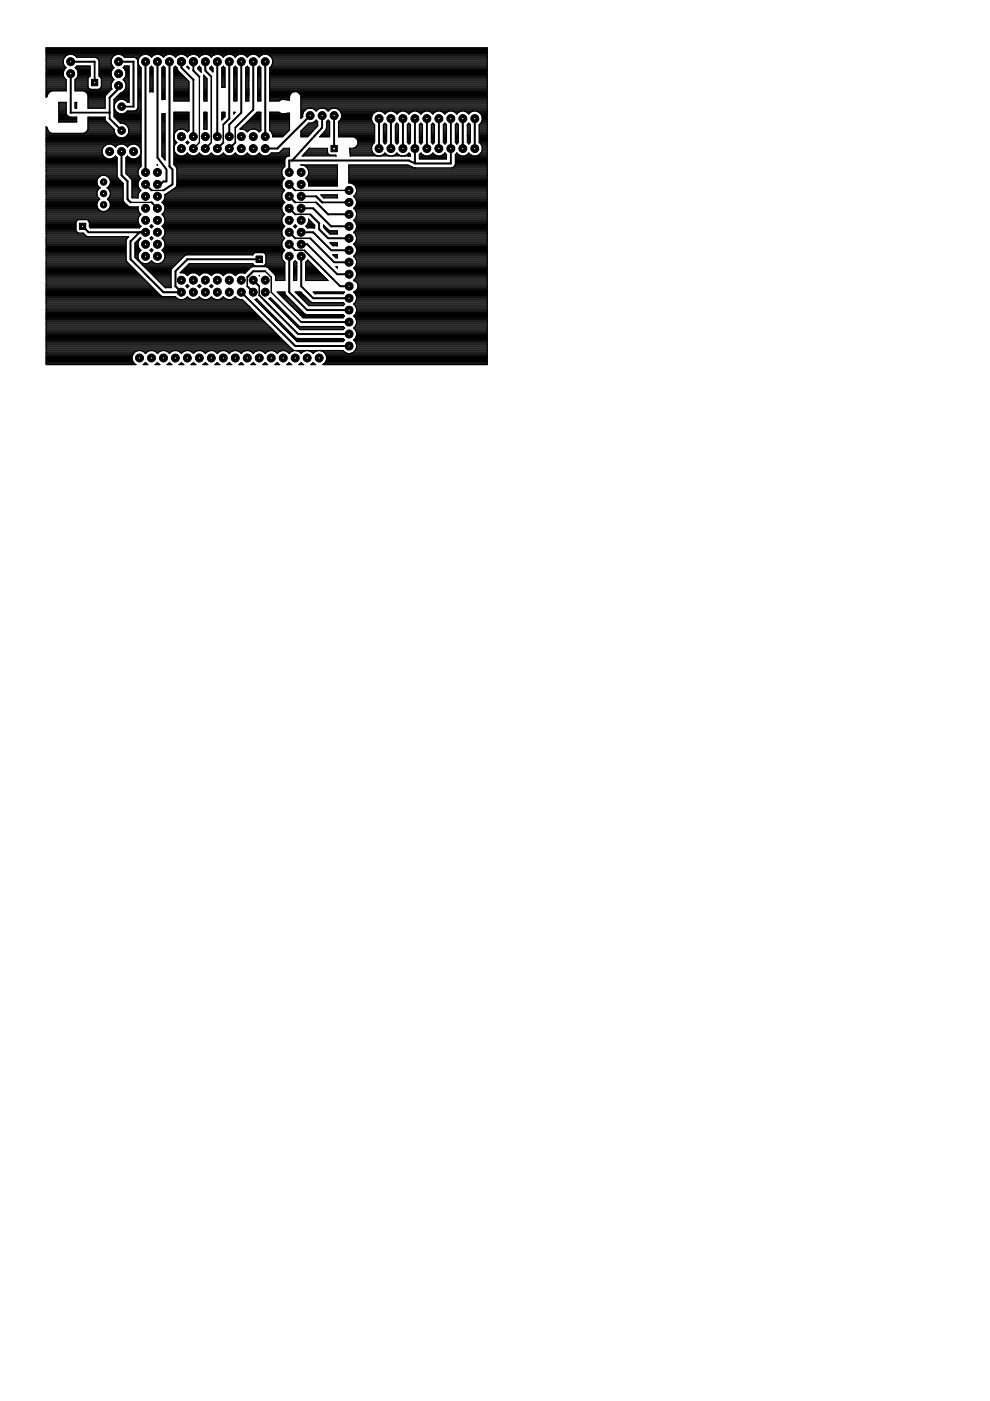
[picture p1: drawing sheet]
<svg xmlns="http://www.w3.org/2000/svg" width="210mm" height="297mm" viewBox="0 0 210 297" stroke-linecap="round" stroke-linejoin="round" font-family="sans-serif">
<g fill="none" stroke="#000" stroke-width=".42">
<path d="M15 13.1h5.1v4.4M15 15.6v8.3h8.2M25.1 13.1h3.2v9.5h-2.5M25.1 18.2v.6l-1.9 1.9v4.4l2.6 2.6M30.9 13.1v23.5M33.4 13.1v20.3l1.9 2.5v2.6h-.7l-.6 .6h-.6M35.9 13.1v22.2l.7 .6v3.2l-2 1.3M38.5 13.1v1.3l2.5 2.5v12.1M41 13.1v1.9l1.3 1.3M43.5 13.1v1.9l1.3 1.3M46.1 13.1v15.9M48.6 13.1v12l-1.3 1.3"/>
<path d="M51.2 13.1v10.8l-2.6 2.5v2.6M53.7 13.1v10.1l-3.8 3.9M56.2 13.1v15.9M25.8 32.1v5.1l1.3 1.3v3.8l.6 .6M30.9 39.1l1.2 1.3M47.3 30.2l-1.2 1.3M49.9 30.2l-1.3 1.3M61.3 39.1l1.3 1.3M65.8 24.5l-7 7h-2.6M68.3 24.5v2.6l-6.3 6.9M70.8 24.5v7M80.4 25.1v6.4"/>
<path d="M82.9 25.1v6.4M85.4 25.1v6.4M88 34.6l-1.3-.6h-25.4v2.6M88 25.1v9.5M90.5 25.1v6.4M93 25.1v6.4M95.6 25.1v9.5h-7.6M98.1 25.1v6.4M100.7 25.1v6.4M17.5 48l1.3 1.3h12.1M29.6 49.3l-1.9 1.9v3.8l6.9 7h3.9l-1.3-1.3v-3.2l2.5-2.5h15.3M32.1 42.9l1.3 1.3"/>
<path d="M53.7 59.4l1.3 1.3M56.2 57.5h-2.5l-1.3 1.3M61.3 54.3v7.7l3.8 3.7h8.9M61.3 51.8l1.3 1.3M61.3 49.3l1.3 1.2M61.3 44.2l1.3 1.2M61.3 41.6l1.3 1.3M63.9 54.3v6.4l2.5 2.5h7.6M63.9 51.8h1.2l6.4 6.3h2.5M63.9 49.3h2.5l3.8 3.8h3.8M63.9 44.2h2.5l3.8 3.8h3.8M63.9 41.6h3.1l1.3 1.3h5.7"/>
<path d="M64.5 53.1l7.6 7.6h1.9M65.8 50.5l5 5.1h3.2M65.8 45.4l1.9 1.9v1.3l1.9 1.9h4.4M67 42.9l2.6 2.5h4.4M51.2 62l11.4 11.4h11.4M52.4 60.7l1.3 1.3M55 62.6l8.2 8.2h10.8M63.9 68.3h10.1"/>
</g>
<g fill="none" stroke="#000" stroke-width=".32">
<path d="M42.3 16.3v13.9l-1.3 1.3M44.8 16.3v13.9l-1.3 1.3M47.3 26.4v3.8M49.9 27.1v3.1M27.7 42.9h4.4M32.1 40.4h2.5M52.4 58.8v1.9M56.2 57.5l1.3 1.3v3.2l6.4 6.3M62.6 42.9h4.4M62.6 40.4h11.4M62.6 53.1h1.9M62.6 50.5h3.2"/>
<path d="M62.6 45.4h3.2M55 60.7v1.9"/>
</g>
<g fill="none" stroke="#000" stroke-width=".25">
<path d="M9.8 18.5h4.2M9.8 14h3.9M9.8 18.9h4.2M9.8 19.8h.4M9.8 19.6h.7M9.8 19.4h1M9.8 19.2h4.2M9.8 18.7h4.2M9.8 18.3h4.2M9.8 18h4.2M9.8 17.8h4.2M9.8 17.6h4.2"/>
<path d="M9.8 17.4h4.2M9.8 17.1h4.2M9.8 16.9h4.2M9.8 16.7h4M9.8 16.5h3.8M9.8 16.3h3.7M9.8 16h3.7M9.8 15.8h3.6M9.8 15.6h3.6M9.8 15.4h3.6M9.8 15.2h3.7M9.8 14.9h3.8"/>
<path d="M9.8 14.7h3.9M9.8 14.5h4.1M9.8 14.3h4.1M9.8 13.8h3.8M9.8 13.6h3.7M9.8 13.4h3.6M9.8 13.1h3.6M9.8 12.9h3.6M9.8 12.7h3.6M9.8 12.5h3.7M9.8 12.3h3.8M9.8 12h4"/>
<path d="M9.8 11.8h4.2M9.8 11.6h4.7M9.8 11.4h93.5M9.8 11.2h93.5M9.8 10.9h93.5M9.8 10.7h93.5M9.8 10.5h93.5M9.8 10.3h93.5M10.2 19.8l-.1 .4M13.7 14.7l.3-.3a1.59 1.59 0 0 1-.1-2.5 1.59 1.59 0 0 1 2.4 .2h4l.3 .2 .4 .6v3.3l.5 .5M13.7 14.7a1.62 1.62 0 0 0 .3 2.2M14 16.9v2.4h-3l-.8 .5"/>
<path d="M15.5 11.6h9.1M15.9 16.9v2.4h1.8l.8 .5M15.9 18.5h2.8M15.9 18.9h7.8M15.9 19.2h7.6M15.9 18.7h2.9M15.9 18.3h2.7M15.9 18h2.7M15.9 17.8h2.7M15.9 17.6h2.7M15.9 17.4h2.7M15.9 17.1h2.7"/>
<path d="M15.9 16.9h2.7M15.9 11.8h8.3M16 14.3h3.1M16.1 14.5h3M16.1 16.7h2.5M16.2 12h7.8M16.3 14.7h2.8M16.3 16.5l-.4 .4M16.3 16.5a1.59 1.59 0 0 0-.4-2.1l.4-.4h2.8v2.2l-.5 .5M16.3 16.5h2.4M16.4 14.9h2.7M16.4 16.3h2.5"/>
<path d="M16.5 15.2h2.6M16.5 16h2.6M16.6 15.8h2.5M16.6 15.6h2.5M16.6 15.4h2.5M17.9 19.4h5.3M18.3 19.6h4.7M18.5 19.8l.2 .4M18.5 19.8h4.3M18.6 16.7v1.7l.2 .2 .4 .3M20.5 12.3h3.3M20.8 12.5h2.9"/>
<path d="M20.9 12.7h2.7M21 14h2.9M21 16h2.6M21 15.8h2.6M21 15.6h2.6M21 15.4h2.6M21 15.2h2.6M21 14.9h2.7M21 14.7h2.8M21 14.5h3M21 14.3h3.1M21 13.8h2.7"/>
<path d="M21 13.6h2.6M21 13.4h2.6M21 13.1h2.6M21 12.9h2.6M21.2 16.3h2.5M21.3 18.7h2.4M21.4 16.5h2.4M21.4 18.5h2.2M21.5 16.7v1.7l-.3 .4-.3 .1M21.5 18.3h2.1M21.5 18h2.1M21.5 17.8h2.1"/>
<path d="M21.5 17.6h2.2M21.5 17.4h2.3M21.5 17.1h2.4M21.5 16.9h2.7M21.5 16.7h2.5M23.6 18.5l.1 .4-1.3 1.3-.1 .3v2.4h-3.6v-2.7M23.8 16.5l.4 .4M24.2 16.9l-.6 .9v.7M25.4 19.8h2M25.7 11.6h4.6M25.8 19.6h1.6M26.1 11.8h3.8"/>
<path d="M26.1 16.9h1.3M26.2 19.4h1.2M26.2 14.3h1.2M26.2 14.5h1.2M26.3 16.7h1.1M26.3 12h3.4M26.4 17.1h1M26.4 19.2h1M26.5 14.7h.9M26.5 16.5a1.59 1.59 0 0 0-.4-2.1l.3-.4h1v7.7h-.4a1.55 1.55 0 0 0-1.9-.5 1.55 1.55 0 0 0-.9 1.7M26.5 16.5l-.4 .4 .4 .4 .2 .5v.7M26.5 16.5h.9"/>
<path d="M26.5 18.9h.9M26.5 17.4h.9M26.6 14.9h.8M26.6 16.3h.8M26.6 17.6h.8M26.6 18.7h.8M26.6 15.2h.8M26.7 16h.7M26.7 17.8h.7M26.7 18.5h.7M26.7 18.5l-.2 .5-.9 .7-1.4 1.4v3.6l1.4 1.4a1.52 1.52 0 0 1 1.7 1.3M26.7 18.3h.7"/>
<path d="M26.7 18h.7M26.7 15.8h.7M26.7 15.6h.7M26.7 15.4h.7M28.8 12.3h.7M29 12.5h.4M29.2 12.7h.1M29.3 18.5h.6M29.3 12.9l-.4-.6-.4-.2h-2.1a1.59 1.59 0 0 0-2.4-.2 1.59 1.59 0 0 0 .2 2.5 1.56 1.56 0 0 0-.4 2.1M29.3 14h.3M29.3 18.9h.6M29.3 19.8h.6"/>
<path d="M29.3 19.6h.6M29.3 19.4h.6M29.3 19.2h.6M29.3 18.7h.6M29.3 18.3h.6M29.3 18h.6M29.3 17.8h.6M29.3 17.6h.6M29.3 17.4h.6M29.3 17.1h.6M29.3 16.9h.6M29.3 16.7h.6"/>
<path d="M29.3 16.5h.6M29.3 16.3h.6M29.3 16h.6M29.3 15.8h.6M29.3 15.6h.6M29.3 15.4h.6M29.3 15.2h.6M29.3 14.9h.6M29.3 14.7h.6M29.3 14.5h.6M29.3 14.3h.5M29.3 13.8h.1"/>
<path d="M29.3 13.6h.1M29.3 13.4h.1M29.3 13.1h.1M29.3 12.9h.1M29.3 13.4l.2 .6 .4 .4v20.9l-.4 .4-.2 .6M31.4 11.6h1.5M31.8 18.5h.6M31.8 18.9h.6M31.8 19.4h.6M31.8 19.2h.6M31.8 18.7h.6M31.8 18.3h.6"/>
<path d="M31.8 18h.6M31.8 17.8h.6M31.8 17.6h.6M31.8 17.4h.6M31.8 17.1h.6M31.8 16.9h.6M31.8 16.7h.6M31.8 16.5h.6M31.8 16.3h.6M31.8 16h.6M31.8 15.8h.6M31.8 15.6h.6"/>
<path d="M31.8 15.4h.6M31.8 15.2h.6M31.8 14.9h.6M31.8 14.7h.6M31.8 14.5h.6M31.8 11.8h.6M31.9 14.3h.4M32 12h.2M32.1 14l.3 .4v5.1h-.6v-5.1zM33.9 11.6h1.5M34.3 18.5h.7M34.3 18.9h.7"/>
<path d="M34.3 19.8h.7M34.3 19.6h.7M34.3 19.4h.7M34.3 19.2h.7M34.3 18.7h.7M34.3 18.3h.7M34.3 18h.7M34.3 17.8h.7M34.3 17.6h.7M34.3 17.4h.7M34.3 17.1h.7M34.3 16.9h.7"/>
<path d="M34.3 16.7h.7M34.3 16.5h.7M34.3 16.3h.7M34.3 16h.7M34.3 15.8h.7M34.3 15.6h.7M34.3 15.4h.7M34.3 15.2h.7M34.3 14.9h.7M34.3 14.7h.7M34.3 14.5h.7M34.4 11.8h.6"/>
<path d="M34.4 14.3h.5M34.6 12h.2M34.6 14l.4 .4v6.7h-.7v-6.7zM36.4 11.6h1.6M36.9 18.5h3.2M36.9 18.9h3.2M36.9 19.8h3.2M36.9 19.6h3.2M36.9 19.4h3.2M36.9 19.2h3.2M36.9 18.7h3.2M36.9 18.3h3.2"/>
<path d="M36.9 18h3.2M36.9 17.8h3.2M36.9 17.6h3.2M36.9 17.4h3.2M36.9 17.1h3M36.9 16.9h2.8M36.9 16.7h2.6M36.9 16.5h2.4M36.9 16.3h2.2M36.9 16h1.9M36.9 15.8h1.7M36.9 15.6h1.5"/>
<path d="M36.9 15.4h1.3M36.9 15.2h1M36.9 14.9h.8M36.9 14.7h.7M36.9 14.5h.6M36.9 11.8h.6M37 14.3h.4M37.1 12h.2M37.2 14l.3 .4 .2 .5 2.4 2.4v4.1h-3.2v-7zM39 11.6h1.5M39.4 11.8h.6M39.6 12h.2"/>
<path d="M39.7 14.3h.3M39.7 14l.4 .4v.2l-.5-.4zM39.9 14.5h.2M41.5 11.6h1.5M42 14.5h.6M42 11.8h.6M42.1 14.7h.5M42.1 14.3h.4M42.2 12h.2M42.3 14l.3 .4 .1 .9-.7-.7v-.2zM42.3 14.9h.3M42.5 15.2h.1"/>
<path d="M43.2 15.9l.7 .7v4.8h-.7zM43.2 16h.1M43.2 18.5h.7M43.2 18.9h.7M43.2 19.8h.7M43.2 19.6h.7M43.2 19.4h.7M43.2 19.2h.7M43.2 18.7h.7M43.2 18.3h.7M43.2 18h.7M43.2 17.8h.7"/>
<path d="M43.2 17.6h.7M43.2 17.4h.7M43.2 17.1h.7M43.2 16.9h.7M43.2 16.7h.7M43.2 16.5h.5M43.2 16.3h.3M44.1 11.6h1.5M44.5 14.5h.6M44.5 11.8h.6M44.6 14.7h.5M44.6 14.3h.4"/>
<path d="M44.7 12h.2M44.8 14l.3 .4v.9l-.6-.7v-.2zM44.8 14.9h.3M45 15.2h.1M46.6 11.6h1.5M47 18.3h.7M47 18h.7M47 17.8h.7M47 17.6h.7M47 17.4h.7M47 17.1h.7M47 16.9h.7"/>
<path d="M47 16.7h.7M47 16.5h.7M47 16.3h.7M47 16h.7M47 15.8h.7M47 15.6h.7M47 15.4h.7M47 15.2h.7M47 14.9h.7M47 14.7h.7M47 14.5h.7M47.1 11.8h.6"/>
<path d="M47.1 14.3h.5M47.3 12h.1M47.3 14l.4 .4v4.1h-.7v-4.1zM49.1 11.6h1.5M49.6 18.5h.6M49.6 18.9h.6M49.6 19.8h.6M49.6 19.6h.6M49.6 19.4h.6M49.6 19.2h.6M49.6 18.7h.6M49.6 18.3h.6"/>
<path d="M49.6 18h.6M49.6 17.8h.6M49.6 17.6h.6M49.6 17.4h.6M49.6 17.1h.6M49.6 16.9h.6M49.6 16.7h.6M49.6 16.5h.6M49.6 16.3h.6M49.6 16h.6M49.6 15.8h.6M49.6 15.6h.6"/>
<path d="M49.6 15.4h.6M49.6 15.2h.6M49.6 14.9h.6M49.6 14.7h.6M49.6 14.5h.6M49.6 11.8h.6M49.7 14.3h.4M49.8 12h.2M49.9 14l.3 .4v7h-.6v-7zM51.7 11.6h1.5M52.1 14.4l.3-.4 .4 .4v7h-.7zM52.1 18.5h.7"/>
<path d="M52.1 18.9h.7M52.1 19.8h.7M52.1 19.6h.7M52.1 19.4h.7M52.1 19.2h.7M52.1 18.7h.7M52.1 18.3h.7M52.1 18h.7M52.1 17.8h.7M52.1 17.6h.7M52.1 17.4h.7M52.1 17.1h.7"/>
<path d="M52.1 16.9h.7M52.1 16.7h.7M52.1 16.5h.7M52.1 16.3h.7M52.1 16h.7M52.1 15.8h.7M52.1 15.6h.7M52.1 15.4h.7M52.1 15.2h.7M52.1 14.9h.7M52.1 14.7h.7M52.1 14.5h.7"/>
<path d="M52.1 11.8h.6M52.2 14.3h.5M52.3 12h.2M54.2 11.6h1.5M54.6 14.4l.4-.4 .3 .4v7h-.7zM54.6 18.5h.7M54.6 18.9h.7M54.6 19.8h.7M54.6 19.6h.7M54.6 19.4h.7M54.6 19.2h.7M54.6 18.7h.7"/>
<path d="M54.6 18.3h.7M54.6 18h.7M54.6 17.8h.7M54.6 17.6h.7M54.6 17.4h.7M54.6 17.1h.7M54.6 16.9h.7M54.6 16.7h.7M54.6 16.5h.7M54.6 16.3h.7M54.6 16h.7M54.6 15.8h.7"/>
<path d="M54.6 15.6h.7M54.6 15.4h.7M54.6 15.2h.7M54.6 14.9h.7M54.6 14.7h.7M54.6 14.5h.7M54.7 11.8h.6M54.8 14.3h.4M54.9 12h.2M56.8 11.6h46.5M57.2 18.5h46.1M57.2 18.9h46.1"/>
<path d="M57.2 19.8h4.5M57.2 19.6h4.8M57.2 19.4h46.1M57.2 19.2h46.1M57.2 18.7h46.1M57.2 18.3h46.1M57.2 18h46.1M57.2 17.8h46.1M57.2 17.6h46.1M57.2 17.4h46.1M57.2 17.1h46.1M57.2 16.9h46.1"/>
<path d="M57.2 16.7h46.1M57.2 16.5h46.1M57.2 16.3h46.1M57.2 16h46.1M57.2 15.8h46.1M57.2 15.6h46.1M57.2 15.4h46.1M57.2 15.2h46.1M57.2 14.9h46.1M57.2 14.7h46.1M57.2 14.5h46.1M57.2 11.8h46.1"/>
<path d="M57.3 14.3h46M57.4 12h45.9M57.5 14h45.8M57.6 12.3h45.7M57.6 13.8h45.7M57.7 12.5h45.6M57.7 13.6h45.6M57.8 12.7h45.5M57.8 13.4h45.5M57.8 13.1h45.5M57.8 12.9h45.5M63.2 19.6h40.1"/>
<path d="M63.5 19.8h39.8M9.8 27.4h.3M9.8 32.9h12.1M9.8 26.9v50.4h19.1l-.6-.5-.3-.6M9.8 26.9l.3 .2M9.8 35.6h15M9.8 33.1h12.2M9.8 37.1h15M9.8 39.8h11.4M9.8 39.6h11.2M9.8 39.3h10.9M9.8 39.1h10.9"/>
<path d="M9.8 38.9h10.8M9.8 38.7h10.8M9.8 38.5h10.8M9.8 38.2h10.8M9.8 38h10.9M9.8 37.8h11M9.8 37.6h11.2M9.8 37.4h11.5M9.8 36.9h15M9.8 36.7h15M9.8 36.5h15M9.8 36.3h15"/>
<path d="M9.8 36h15M9.8 35.8h15M9.8 35.4h15M9.8 35.1h15M9.8 34.9h15M9.8 34.7h15M9.8 34.5h15M9.8 34.2h15M9.8 34h15M9.8 33.8h15M9.8 33.6h12.8M9.8 33.4h12.4"/>
<path d="M9.8 32.7h12M9.8 32.5h11.9M9.8 32.3h11.9M9.8 32h11.9M9.8 31.8h11.9M9.8 31.6h12M9.8 31.4h12M9.8 31.1h12.2M9.8 30.9h12.4M9.8 30.7h12.8M9.8 30.5h20.1M9.8 30.2h20.1"/>
<path d="M9.8 30h20.1M9.8 29.8h20.1M9.8 29.6h20.1M9.8 29.4h20.1M9.8 29.1h15.5M9.8 28.9h15M9.8 28.7h14.8M9.8 28.5h14.6M9.8 28.3h1.1M9.8 28h.7M9.8 27.8h.5M9.8 27.6h.4"/>
<path d="M9.8 27.1h.3M9.8 26.9h.1M9.8 20.5h.1M9.8 20.3h.3M9.8 20h.3M10.1 20.2l-.3 .5v-10.6h93.5v67.2h-34.9l.6-.5 .2-.6M10.1 27.1v.2M10.1 27.3l.5 .8 .4 .2h6.7l.4-.2 .6-.8M12.5 21.7h1.5v2.4l.2 .3 .6 .4h1.5v1.1h-3.8zM12.5 22.9h1.5M12.5 23.8h1.5M12.5 25.8h3.8"/>
<path d="M12.5 25.6h3.8M12.5 25.4h3.8M12.5 25.1h3.8M12.5 24.9h3.8M12.5 24.7h2M12.5 24.5h1.8M12.5 24.3h1.6M12.5 24h1.5M12.5 23.6h1.5M12.5 23.4h1.5M12.5 23.2h1.5M12.5 22.7h1.5"/>
<path d="M12.5 22.5h1.5M12.5 22.3h1.5M12.5 22h1.5M12.5 21.8h1.5M15.9 21.7h.4v1.2h-.4zM15.9 22.7h.4M15.9 22.5h.4M15.9 22.3h.4M15.9 22h.4M15.9 21.8h.4M17.8 28.3h6.5M18.2 28h6.1"/>
<path d="M18.4 27.8h5.8M18.5 27.6h5.7M18.6 20h4M18.6 27.4h5.5M18.7 27.3v-2.5h3.6l.1 .9 1.8 1.8a1.56 1.56 0 0 0 1.6 1.7 1.56 1.56 0 0 0 1.5-1.8M18.7 27.1h5.2M18.7 26.9h5M18.7 26.7h4.8M18.7 26.5h4.5M18.7 26.2h4.3M18.7 26h4.1M18.7 25.8h3.9"/>
<path d="M18.7 25.6h3.7M18.7 25.4h3.6M18.7 25.1h3.6M18.7 24.9h3.6M18.7 22.7h3.6M18.7 22.5h3.6M18.7 22.3h3.6M18.7 22h3.6M18.7 21.8h3.6M18.7 21.6h3.6M18.7 21.4h3.6M18.7 21.1h3.6"/>
<path d="M18.7 20.9h3.6M18.7 20.7h3.6M18.7 20.5h3.6M18.7 20.3h3.7M20.6 38.9l.2 .5 .4 .4M20.8 37.8l-.2 .5v.6M21.2 39.8l-.4 .4M21.7 31.8a1.6 1.6 0 0 0 .9 1.8 1.6 1.6 0 0 0 1.9-.5l.3 .3v4M21.7 31.8a1.6 1.6 0 0 1 1.2-1.2 1.6 1.6 0 0 1 1.6 .6 1.57 1.57 0 0 1 2.6 0 1.59 1.59 0 0 1 1.6-.6 1.59 1.59 0 0 1 1.2 1.2M21.7 37.2l-.9 .6M22.2 37.2l1 .6M22.7 37.4h2.1"/>
<path d="M22.8 39.8h3.3M22.9 37.6h2M23 39.6h3.1M23.2 37.8l.2 .5v.6M23.2 39.3h2.9M23.2 37.8h1.8M23.3 38h2M23.3 39.1h2.8M23.3 38.2h2.2M23.4 38.9h2.7M23.4 38.9l-.2 .5-.5 .4 .5 .4M23.4 38.7h2.5"/>
<path d="M23.4 38.5h2.3M23.8 33.6h1M23.9 30.7h1.2M24.2 22.9h.1M24.2 23.8h.6M24.2 24.7h5.7M24.2 24.5h5.7M24.2 24.3h5.7M24.2 24h1M24.2 23.6h.4M24.2 23.4h.2M24.2 23.2h.1"/>
<path d="M24.2 22.7h.1M24.2 22.5h.1M24.2 22.3h.1M24.2 22h.1M24.2 21.8h.2M24.2 21.6h.4M24.2 21.4h.6M24.2 21.1h1.1M24.2 33.4h.6M24.2 22.9a1.56 1.56 0 0 0 1.2 1.2 1.56 1.56 0 0 0 1.6-.6h1.5l.4-.1 .4-.6v-10a1.61 1.61 0 0 1 1.2-1.3 1.61 1.61 0 0 1 1.6 .6 1.55 1.55 0 0 1 2.5 0 1.58 1.58 0 0 1 2.6 0 1.58 1.58 0 0 1 2.5 0 1.58 1.58 0 0 1 2.6 0 1.57 1.57 0 0 1 2.5 0 1.57 1.57 0 0 1 2.5 0 1.57 1.57 0 0 1 2.6 0 1.57 1.57 0 0 1 2.5 0 1.57 1.57 0 0 1 2.6 0 1.59 1.59 0 0 1 2.4-.1 1.59 1.59 0 0 1-.2 2.4v7h2l.7-.3 1.5 .2v-.9a1.23 1.23 0 0 1 1.2-1 1.23 1.23 0 0 1 1.2 1v4.7l.4-.4a1.64 1.64 0 0 1 1.2-1.8M24.3 30.9h.4M24.3 24.9h5.6"/>
<path d="M24.3 20.9h3.1M24.4 33.1h.2M24.5 31.1h.1M24.6 20.7h2.8M24.6 25.1h5.3M24.8 25.4h5.1M24.8 20.5h2.6M24.8 37.4l.2 .3 1.1 1.2v3.6M25 20.3h2.4M25 25.6h4.9M25.2 25.8h4.7M25.2 20h2.2"/>
<path d="M25.5 26h4.4M26.2 29.1h3.7M26.3 21.1h1.1M26.3 24h3.6M26.4 26.2h3.5M26.4 30.7h1.2M26.7 35.6h2.9M26.7 36.7h2.6M26.7 36.5h2.6M26.7 36.3h2.6M26.7 36h2.7M26.7 35.8h2.8"/>
<path d="M26.7 35.4h3.1M26.7 35.1h3.2M26.7 34.9h3.2M26.7 34.7h3.2M26.7 34.5h3.2M26.7 34.2h3.2M26.7 34h3.2M26.7 33.8h3.2M26.7 33.6h1M26.7 28.9h3.2M26.7 21.4h.7M26.7 23.8h3.2"/>
<path d="M26.7 26.5h3.2M26.8 33.4h.5M26.8 30.9h.5M26.8 36.9h2.5M26.9 28.7h3M26.9 21.6h.5M27 26.7h2.9M27 23.6h2.9M27 33.1h.1M27 31.1h.1M27.1 37.1h2.3M27.1 28.5h2.8"/>
<path d="M27.1 26.9h2.8M27.2 28.3h2.7M27.2 27.1h2.7M27.3 37.4h2.2M27.3 28h2.6M27.3 27.4h2.6M27.3 27.8h2.6M27.3 27.6h2.6M27.5 37.6h2.1M27.7 37.8h2.2M27.9 38h1.8M28 38.2h1.5"/>
<path d="M28 39.8h1.4M28 39.6h1.3M28 39.3h1.3M28 39.1h1.3M28 38.9h1.3M28 38.7h1.3M28 38.5h1.4M28.9 23.4h1M28.9 33.6h1M29 30.7h.9M29.1 23.2h.8M29.2 22.9h.7"/>
<path d="M29.3 22.7h.6M29.3 22.5h.6M29.3 22.3h.6M29.3 22h.6M29.3 21.8h.6M29.3 21.6h.6M29.3 21.4h.6M29.3 21.1h.6M29.3 20.9h.6M29.3 20.7h.6M29.3 20.5h.6M29.3 20.3h.6"/>
<path d="M29.3 20h.6M29.3 36.3v.6l.2 .6 .4 .3a1.58 1.58 0 0 0 0 2.6 1.51 1.51 0 0 0-.6 1.6l-1.3-.1v-3.6M29.3 33.4h.6M29.3 30.9h.6M29.5 33.1h.4M29.5 31.1h.4M29.7 32.9h.2M29.7 31.4h.2M29.8 32.7h.1M29.8 31.6h.1M29.9 32.5h.1M29.9 32.4a1.59 1.59 0 0 1-1.2 1.3 1.59 1.59 0 0 1-1.6-.6l-.4 .3v3.4l1.1 1.1 .2 .4"/>
<path d="M29.9 32.3h.1M29.9 32h.1M29.9 31.8h.1M33.3 34.9l.1 .1zM33.3 34.9h.1M34.3 24.1h.7v9.9l-.7-.9zM34.3 27.4h.7M34.3 32.9h.7M34.3 32.7h.7M34.3 32.5h.7M34.3 32.3h.7M34.3 32h.7"/>
<path d="M34.3 31.8h.7M34.3 31.6h.7M34.3 31.4h.7M34.3 31.1h.7M34.3 30.9h.7M34.3 30.7h.7M34.3 30.5h.7M34.3 30.2h.7M34.3 30h.7M34.3 29.8h.7M34.3 29.6h.7M34.3 29.4h.7"/>
<path d="M34.3 29.1h.7M34.3 28.9h.7M34.3 28.7h.7M34.3 28.5h.7M34.3 28.3h.7M34.3 28h.7M34.3 27.8h.7M34.3 27.6h.7M34.3 27.1h.7M34.3 26.9h.7M34.3 26.7h.7M34.3 26.5h.7"/>
<path d="M34.3 26.2h.7M34.3 26h.7M34.3 25.8h.7M34.3 25.6h.7M34.3 25.4h.7M34.3 25.1h.7M34.3 24.9h.7M34.3 24.7h.7M34.3 24.5h.7M34.3 24.3h.7M34.3 20.9h.7M34.3 20.7h.7"/>
<path d="M34.3 20.5h.7M34.3 20.3h.7M34.3 20h.7M34.4 33.1h.6M34.5 33.4h.5M34.7 33.6h.3M34.9 33.8h.1M35 24.1h.1M36.9 27.4h3.2M36.9 32.9h.9M36.9 33.1h24.1M36.9 34.9h23.5"/>
<path d="M36.9 34.7h23.5M36.9 34.5h23.5M36.9 34.2h23.5M36.9 34h23.5M36.9 33.8h23.5M36.9 33.6h23.6M36.9 33.4h23.8M36.9 32.7h.5M36.9 32.5h.3M36.9 32.3h.2M36.9 32h.1M36.9 31.8h.1"/>
<path d="M36.9 31.6h.1M36.9 31.4h.1M36.9 31.1h.1M36.9 30.9h.1M36.9 30.7h.2M36.9 30.5h.4M36.9 30.2h.6M36.9 30h.4M36.9 29.8h.2M36.9 29.6h.1M36.9 29.4h.1M36.9 29.1h.1"/>
<path d="M36.9 28.9h.1M36.9 28.7h.1M36.9 28.5h.1M36.9 28.3h.1M36.9 28h.3M36.9 27.8h.5M36.9 27.6h.7M36.9 27.1h3.2M36.9 26.9h3.2M36.9 26.7h3.2M36.9 26.5h3.2M36.9 26.2h3.2"/>
<path d="M36.9 26h3.2M36.9 25.8h3.2M36.9 25.6h3.2M36.9 25.4h3.2M36.9 25.1h3.2M36.9 24.9h3.2M36.9 24.7h3.2M36.9 24.5h3.2M36.9 24.3h3.2M36.9 24h3.2M36.9 21.4h3.2M36.9 21.1h3.2"/>
<path d="M36.9 20.9h3.2M36.9 20.7h3.2M36.9 20.5h3.2M36.9 20.3h3.2M36.9 20h3.2M36.9 31.8a1.59 1.59 0 0 0 1.2 1.2 1.59 1.59 0 0 0 1.6-.6 1.58 1.58 0 0 0 2.6 0 1.57 1.57 0 0 0 2.5 0 1.57 1.57 0 0 0 2.5 0 1.57 1.57 0 0 0 2.6 0 1.57 1.57 0 0 0 2.5 0 1.57 1.57 0 0 0 2.6 0 1.58 1.58 0 0 0 2.5 0h1.5l.6-.4M36.9 29.3l.2 .5 .4 .4-.4 .4-.2 .6M37.1 35.1h23.3M37.2 39.8h22.7M37.3 35.4h23M37.4 39.6h22.4M37.4 35.6h22.7"/>
<path d="M37.5 39.3h22.3M37.5 37.1h22.4M37.5 39.1h22.3M37.5 38.9h22.3M37.5 38.7h22.3M37.5 38.5h22.4M37.5 38.2h22.5M37.5 38h22.7M37.5 37.8h22.8M37.5 37.6h22.6M37.5 37.4h22.4M37.5 36.9h22.3"/>
<path d="M37.5 36.7h22.3M37.5 36.5h22.3M37.5 36.3h22.3M37.5 36h22.3M37.5 35.8h22.4M37.5 39.1l-.4 .8-2.2 1.4a1.53 1.53 0 0 1-.5 1.6M38.2 27.4l-.6 .2-.5 .5-.2 .5M38.8 27.4l.6 .2 .3 .4 .4-.3v-3.9h-3.2v11.1l.6 .9v3.3M39.1 32.9h1.2M39.3 27.6h.8M39.5 30.2h.5M39.5 32.7h.5"/>
<path d="M39.6 27.8h.3M39.6 30h.3M39.7 30.5h.1M39.7 32.5h.1M39.7 29.9l.3 .3-.3 .3-.3-.3zM41.7 32.9h1.2M42 32.7h.5M42.2 32.5h.1M43.2 27.4h.7M43.2 27.1h.7M43.2 26.9h.7M43.2 26.7h.7"/>
<path d="M43.2 26.5h.7M43.2 26.2h.7M43.2 26h.7M43.2 25.8h.7M43.2 25.6h.7M43.2 25.4h.7M43.2 25.1h.7M43.2 24.9h.7M43.2 24.7h.7M43.2 24.5h.7M43.2 24.3h.7M43.2 24h.7"/>
<path d="M43.2 21.4h.7M43.2 21.1h.7M43.2 20.9h.7M43.2 20.7h.7M43.2 20.5h.7M43.2 20.3h.7M43.2 20h.7M43.9 27.4v-3.6h-.7v3.6M44.2 32.9h1.2M44.6 32.7h.5M44.8 32.5h.1M46.7 32.9h1.3"/>
<path d="M47 23.8h.7v.9l-.7 .7zM47 25.4h.1M47 25.1h.3M47 24.9h.5M47 24.7h.7M47 24.5h.7M47 24.3h.7M47 24h.7M47.1 32.7h.5M47.3 32.5h.1M49.3 32.9h1.2M49.6 23.8h.3l-.3 .4z"/>
<path d="M49.6 24h.1M49.6 21.4h.6M49.6 21.1h.6M49.6 20.9h.6M49.6 20.7h.6M49.6 20.5h.6M49.6 20.3h.6M49.6 20h.6M49.6 32.7h.5M49.9 32.5h.1M51.1 27.1h4.2M51.4 26.9h3.9"/>
<path d="M51.5 27.4l.9 .6 1-.6M51.6 26.7h3.7M51.8 26.5h3.5M51.8 32.9h1.2M52 27.6h.9M52 26.2h3.3M52.1 21.4h.7M52.1 21.1h.7M52.1 20.9h.7M52.1 20.7h.7M52.1 20.5h.7M52.1 20.3h.7"/>
<path d="M52.1 20h.7M52.2 32.7h.5M52.2 27.8h.4M52.2 26h3.1M52.4 32.5h.1M52.5 25.8h2.8M52.7 25.6h2.6M52.9 25.4h2.4M53.1 25.1h2.2M53.3 24.9h2M53.6 24.7h1.7M53.8 24.5h1.5"/>
<path d="M54 27.4l1 .6 .3-.3v-3.9h-.8l-3.6 3.6h4.4M54 24.3h1.3M54.2 24h1.1M54.4 32.9h1.2M54.5 27.6h.8M54.6 21.4h.7M54.6 21.1h.7M54.6 20.9h.7M54.6 20.7h.7M54.6 20.5h.7M54.6 20.3h.7M54.6 20h.7"/>
<path d="M54.7 32.7h.5M54.8 27.8h.4M54.9 32.5h.1M56.9 32.9h4.5M57.2 23.8h2l.7 .4 1.5-.2v3.6l-1.5 1.4h-2.1l-.2-.9-.4-.4zM57.2 27.4h4.2M57.2 27.6h4.1M57.2 27.1h4.2M57.2 26.9h4.2M57.2 26.7h4.2M57.2 26.5h4.2M57.2 26.2h4.2"/>
<path d="M57.2 26h4.2M57.2 25.8h4.2M57.2 25.6h4.2M57.2 25.4h4.2M57.2 25.1h4.2M57.2 24.9h4.2M57.2 24.7h4.2M57.2 24.5h4.2M57.2 24.3h4.2M57.2 24h2.3M57.2 21.4h2M57.2 21.1h2.4"/>
<path d="M57.2 20.9h4.2M57.2 20.7h4.2M57.2 20.5h4.2M57.2 20.3h4.2M57.2 20h4.3M57.3 32.7h4.1M57.3 27.8h3.8M57.5 32.5h3.9M57.6 28h3.3M57.7 28.3h3M57.7 28.5h2.8M57.8 28.9h2.2"/>
<path d="M57.8 28.7h2.4M59.4 32.3h2M59.6 32h1.8M59.6 32l.6-.6h1.2v1.7a.92 .92 0 0 0-1 .7v1.5l-.4 .4-.2 .6M59.8 36.9l.2 .6 .4 .3a1.58 1.58 0 0 0 0 2.6 1.57 1.57 0 0 0 0 2.5M59.8 36.3v.6M59.8 31.8h1.6M60 31.6h1.4M60.6 21.1h.8M60.8 24h.6M63.6 20h39.7M63.7 20.3h39.6"/>
<path d="M63.8 22.9h39.5M63.8 23.8h.5M63.8 35h7.7v4.4h-6.1v-.6l-.2-.6-.4-.4 .4-.3 .2-.6M63.8 35h.1M63.8 28.9h1.5M63.8 28.7h1.7M63.8 28.5h1.9M63.8 28.3h2.1M63.8 28h2.3M63.8 27.8h2.5M63.8 24.9h.2M63.8 24.7h.4"/>
<path d="M63.8 24.5h.4M63.8 24.3h.4M63.8 24h.5M63.8 23.6h.7M63.8 23.4h.9M63.8 23.2h1.1M63.8 22.7h39.5M63.8 22.5h39.5M63.8 22.3h39.5M63.8 22h39.5M63.8 21.8h39.5M63.8 21.6h39.5"/>
<path d="M63.8 21.4h39.5M63.8 21.1h39.5M63.8 20.9h39.5M63.8 20.7h39.5M63.8 20.5h39.5M64 27.6h2.5M64.2 35l.5 .2 .5 .5 .2 .6M64.2 27.4h2.5M64.2 32.9h7v.2h-7.1l1.5-1.7h3.8v.9l.6 .6M64.4 32.7h5.2M64.5 27.1h2.5M64.5 35.1h7"/>
<path d="M64.6 32.5h4.9M64.7 26.9h2.4M64.8 37.8h6.7M64.8 32.3h4.6M64.9 35.4h6.6M64.9 26.7h2.5M65 38h6.5M65 32h4.4M65.1 37.6h6.4M65.1 35.6h6.4M65.1 26.5h2.3M65.2 38.2h6.3"/>
<path d="M65.2 37.4h6.3M65.2 35.8h6.3M65.2 31.8h4.2M65.3 38.5h6.2M65.3 37.1h6.2M65.3 36h6.2M65.3 26.2h2.1M65.4 38.7h6.1M65.4 36.9h6.1M65.4 36.3v.6M65.4 39.3h6.1M65.4 39.1h6.1"/>
<path d="M65.4 38.9h6.1M65.4 36.7h6.1M65.4 36.5h6.1M65.4 36.3h6.1M65.4 31.6h4M66.1 22.9l.9 .7 1-.7M66.2 26h1.2M66.6 23.2h.9M66.7 25.8h.7M66.8 23.4h.4M66.9 25.6h.3M67.4 25.8l-.4-.3-.3 .3-.6 .3h-.6l-1.7 1.7v1.2h1.4l2.2-2.3"/>
<path d="M67.4 25.8v.9M67.9 28.9h2M68.1 28.7h1.8M68.3 28.5h1.6M68.5 28.3h1.4M68.6 22.9l1 .7 .9-.7M68.7 28h1.2M68.9 27.8h1M69.1 27.6h.8M69.1 23.2h.9M69.2 27.4h.7M69.2 25.8l-.1 1.7-1.3 1.5h2.1v-3.2"/>
<path d="M69.2 25.8l.4-.3 .3 .3M69.2 27.1h.7M69.2 26.9h.7M69.2 26.7h.7M69.2 26.5h.7M69.2 26.2h.7M69.2 26h.7M69.2 25.8h.7M69.4 23.4h.3M69.4 25.6h.3M71.1 22.9a1.61 1.61 0 0 1 1.3 1.3 1.61 1.61 0 0 1-.6 1.6M71.7 23.2h31.6"/>
<path d="M71.8 27.4h7.6M71.8 25.8v3.2h3.1a1.22 1.22 0 0 1 1 1.5M71.8 28.9h7.6M71.8 28.7h7.6M71.8 28.5h7.6M71.8 28.3h7.6M71.8 28h7.6M71.8 27.8h7.6M71.8 27.6h7.6M71.8 27.1h7.6M71.8 26.9h7.6M71.8 26.7h7.6"/>
<path d="M71.8 26.5h7.6M71.8 26.2h7.4M71.8 26h7.2M71.8 25.8h7.1M71.9 23.4h31.4M72 25.6h6.8M72.2 23.6h7.8M72.2 25.4h6.6M72.3 23.8h7.2M72.3 25.1h6.5M72.3 24h6.9M72.4 24.9h6.4"/>
<path d="M72.4 24.7h6.4M72.4 24.5h6.5M72.4 24.3h6.6M74 37.1h29.3M74 38.7h29.3M74 38.5h29.3M74 38.2h29.3M74 38h29.3M74 37.8h29.3M74 37.6h29.3M74 37.4h29.3M74 36.9h29.3"/>
<path d="M74 36.7h29.3M74 36.5h29.3M74 36.3h29.3M74 36h29.3M74 35.8h29.3M74 35.4h13.3M74 35.1h12.8M74.1 31.6h4.7M74.1 31.8h4.7M74.2 32h4.7M74.2 32.3h4.8M74.2 32.5l.1 .4"/>
<path d="M74.2 32.5h4.9M74.3 33.1h12.6M74.3 33.1h.1M74.3 32.7h5M74.3 32.9h5.4M74.3 32.9v.2M74.6 38.9h28.7M75 39.1h28.3M75.1 31.4h3.7M75.2 39.3h28.1M75.2 29.1h4.2M75.4 39.6h27.9"/>
<path d="M75.5 39.8h27.8M75.5 31.1h3.3M75.5 29.4h3.9M75.7 30.9h3.2M75.7 30.9l-.8 .5h-.8l.1 1.1M75.7 29.6h3.7M75.8 30.7h3.2M75.8 29.8h3.6M75.9 30.5h3.2M75.9 30.5l-.2 .4M75.9 30.2h3.5M75.9 30h3.5"/>
<path d="M78.8 31.8l.2 .6 .5 .4 .6 .3M79 24.3l-.2 .5v.7l.2 .5M79 26l.4 .4v3.8l-.4 .4-.2 .6v.6M79.5 23.8l-.5 .5M79.5 23.8l.6-.2h.6l.6 .2M80.7 33.1l.6-.3 .3-.4 .4 .4 .6 .3M80.7 23.6h1.8M81 32.9h1.2M81.3 23.8h.7M81.3 23.8l.3 .4 .4-.4M81.3 27.4h.7M81.3 30h.7"/>
<path d="M81.3 29.8h.7M81.3 29.6h.7M81.3 29.4h.7M81.3 29.1h.7M81.3 28.9h.7M81.3 28.7h.7M81.3 28.5h.7M81.3 28.3h.7M81.3 28h.7M81.3 27.8h.7M81.3 27.6h.7M81.3 27.1h.7"/>
<path d="M81.3 26.9h.7M81.3 26.7h.7M81.3 26.5h.7M81.3 30.2h.6M81.4 32.7h.5M81.5 26.2h.3M81.5 24h.3M81.6 30.5h.1M81.6 32.5h.1M81.6 26.1l.4 .3v3.8l-.4 .3-.3-.3v-3.8zM82 23.8l.6-.2h.6l.6 .2M83.2 33.1l.6-.3 .4-.4 .3 .4 .6 .3"/>
<path d="M83.3 23.6h1.8M83.6 32.9h1.2M83.8 23.8h.7M83.8 23.8l.4 .4 .3-.4M83.8 27.4h.7M83.8 30h.7M83.8 29.8h.7M83.8 29.6h.7M83.8 29.4h.7M83.8 29.1h.7M83.8 28.9h.7M83.8 28.7h.7"/>
<path d="M83.8 28.5h.7M83.8 28.3h.7M83.8 28h.7M83.8 27.8h.7M83.8 27.6h.7M83.8 27.1h.7M83.8 26.9h.7M83.8 26.7h.7M83.8 26.5h.7M83.9 30.2h.6M83.9 32.7h.5M84 26.2h.3"/>
<path d="M84 24h.3M84.1 30.5h.1M84.1 32.5h.1M84.2 26.1l.3 .3v3.8l-.3 .3-.4-.3v-3.8zM84.5 23.8l.6-.2h.6l.6 .2M85.7 33.1l.6-.3 .4-.4 .3 .4v.3M85.8 23.6h1.8M86.1 32.9h.9M86.3 23.8h.8M86.3 23.8l.4 .4 .4-.4M86.4 27.4h.6M86.4 30h.6"/>
<path d="M86.4 29.8h.6M86.4 29.6h.6M86.4 29.4h.6M86.4 29.1h.6M86.4 28.9h.6M86.4 28.7h.6M86.4 28.5h.6M86.4 28.3h.6M86.4 28h.6M86.4 27.8h.6M86.4 27.6h.6M86.4 27.1h.6"/>
<path d="M86.4 26.9h.6M86.4 26.7h.6M86.4 26.5h.6M86.4 30.2h.6M86.4 32.7h.6M86.6 26.2h.3M86.6 24h.3M86.7 30.5h.1M86.7 32.5h.1M86.7 26.1l.3 .3v3.8l-.3 .3-.3-.3v-3.8zM86.9 33.1h.1M87 33.1h.1"/>
<path d="M87.1 23.8a1.53 1.53 0 0 1 2.1 .4l.4-.4M87.7 35.6l-1.2-.6h-12.5v3.8a1.54 1.54 0 0 1 1.6 1.9M88.3 23.6h1.8M88.9 23.8h.7M88.9 27.4h.7M88.9 32.8l.3-.4a1.58 1.58 0 0 0 2.6 0 1.57 1.57 0 0 0 2.5 0l.4 .4v.9h-5.8zM88.9 32.9h1M88.9 33.1h5.8M88.9 33.6h5.8M88.9 33.4h5.8M88.9 30h.7M88.9 29.8h.7"/>
<path d="M88.9 29.6h.7M88.9 29.4h.7M88.9 29.1h.7M88.9 28.9h.7M88.9 28.7h.7M88.9 28.5h.7M88.9 28.3h.7M88.9 28h.7M88.9 27.8h.7M88.9 27.6h.7M88.9 27.1h.7M88.9 26.9h.7"/>
<path d="M88.9 26.7h.7M88.9 26.5h.7M89 30.2h.5M89 32.7h.5M89.1 26.2h.3M89.1 24h.3M89.2 30.5h.1M89.2 32.5h.1M89.2 26.1l.4 .3v3.8l-.4 .3-.3-.3v-3.8zM89.6 23.8a1.53 1.53 0 0 1 2.2 .4l.4-.4M90.9 23.6h1.8M91.2 32.9h1.2"/>
<path d="M91.4 23.8h.8M91.5 27.4h.6M91.5 30h.6M91.5 29.8h.6M91.5 29.6h.6M91.5 29.4h.6M91.5 29.1h.6M91.5 28.9h.6M91.5 28.7h.6M91.5 28.5h.6M91.5 28.3h.6M91.5 28h.6"/>
<path d="M91.5 27.8h.6M91.5 27.6h.6M91.5 27.1h.6M91.5 26.9h.6M91.5 26.7h.6M91.5 26.5h.6M91.5 30.2h.6M91.5 32.7h.5M91.6 26.2h.3M91.6 24h.3M91.7 30.5h.1M91.8 32.5h.1"/>
<path d="M91.8 26.1l.3 .3v3.8l-.3 .3-.3-.3v-3.8zM92.2 23.8a1.53 1.53 0 0 1 2.1 .4l.4-.4M93.4 23.6h1.8M93.7 32.9h1M94 23.8h.7M94 27.4h.7M94 30h.7M94 29.8h.7M94 29.6h.7M94 29.4h.7M94 29.1h.7M94 28.9h.7"/>
<path d="M94 28.7h.7M94 28.5h.7M94 28.3h.7M94 28h.7M94 27.8h.7M94 27.6h.7M94 27.1h.7M94 26.9h.7M94 26.7h.7M94 26.5h.7M94 30.2h.6M94.1 32.7h.5"/>
<path d="M94.2 26.2h.3M94.2 24h.3M94.3 30.5h.1M94.3 32.5h.1M94.3 26.1l.4 .3v3.8l-.4 .3-.3-.3v-3.8zM94.7 23.8a1.53 1.53 0 0 1 2.2 .4l.3-.4M95.8 35.6h7.5M96 23.6h1.8M96.2 35.4h7.1M96.4 35.1h6.9M96.5 23.8h.7M96.5 34.9h6.8"/>
<path d="M96.5 27.4h.7M96.5 32.9h1M96.5 33.1h6.8M96.5 34.7h6.8M96.5 34.5h6.8M96.5 34.2h6.8M96.5 34h6.8M96.5 33.8h6.8M96.5 33.6h6.8M96.5 33.4h6.8M96.5 30h.7M96.5 29.8h.7"/>
<path d="M96.5 29.6h.7M96.5 29.4h.7M96.5 29.1h.7M96.5 28.9h.7M96.5 28.7h.7M96.5 28.5h.7M96.5 28.3h.7M96.5 28h.7M96.5 27.8h.7M96.5 27.6h.7M96.5 27.1h.7M96.5 26.9h.7"/>
<path d="M96.5 26.7h.7M96.5 26.5h.7M96.6 30.2h.5M96.6 32.7h.5M96.7 26.2h.3M96.7 24h.3M96.8 30.5h.1M96.8 32.5h.1M96.9 26.1l.3 .3v3.8l-.3 .3-.4-.3v-3.8zM97.2 23.8l.6-.2h.6l.6 .2M98.5 23.6h1.8M98.8 32.9h1.2"/>
<path d="M99 23.8h.8M99 23.8l.4 .4 .4-.4M99.1 27.4h.6M99.1 30h.6M99.1 29.8h.6M99.1 29.6h.6M99.1 29.4h.6M99.1 29.1h.6M99.1 28.9h.6M99.1 28.7h.6M99.1 28.5h.6M99.1 28.3h.6"/>
<path d="M99.1 28h.6M99.1 27.8h.6M99.1 27.6h.6M99.1 27.1h.6M99.1 26.9h.6M99.1 26.7h.6M99.1 26.5h.6M99.1 30.2h.6M99.1 32.7h.6M99.3 26.2h.3M99.3 24h.2M99.3 30.5h.2"/>
<path d="M99.4 32.5h.1M99.4 26.1l.3 .3v3.8l-.3 .3-.3-.3v-3.8zM99.8 23.8l.6-.2h.6l.6 .2M101 23.6h2.3M101.3 32.9h2M101.6 23.8h1.7M101.6 23.8l.4 .5M101.6 27.4h1.7M101.6 30h1.7M101.6 29.8h1.7M101.6 29.6h1.7M101.6 29.4h1.7"/>
<path d="M101.6 29.1h1.7M101.6 28.9h1.7M101.6 28.7h1.7M101.6 28.5h1.7M101.6 28.3h1.7M101.6 28h1.7M101.6 27.8h1.7M101.6 27.6h1.7M101.6 27.1h1.7M101.6 26.9h1.7M101.6 26.7h1.7M101.6 26.5h1.7"/>
<path d="M101.7 30.2h1.6M101.7 32.7h1.6M101.8 26.2h1.5M101.8 24h1.5M101.9 30.5h1.4M101.9 32.5h1.4M102 26l-.4 .4v3.8l.4 .4 .2 .6v.6M102 24.3l.2 .5v.7l-.2 .5M102 26h1.3M102 24.3h1.3M102 30.7h1.3M102.1 32.3h1.2"/>
<path d="M102.1 25.8h1.2M102.1 24.5h1.2M102.1 30.9h1.2M102.2 32h1.1M102.2 25.6h1.1M102.2 24.7h1.1M102.2 31.8a1.59 1.59 0 0 1-1.2 1.3 1.59 1.59 0 0 1-1.6-.7 1.57 1.57 0 0 1-2.5 0l-.4 .4v2l-.1 .4-.6 .4h-21.8M102.2 31.8h1.1M102.2 31.6h1.1M102.2 31.4h1.1M102.2 31.1h1.1M102.2 25.4h1.1"/>
<path d="M102.2 25.1h1.1M102.2 24.9h1.1M9.8 54h16.9M9.8 48.9h6.4M9.8 54.7h16.9M9.8 58.5h20M9.8 59.8h21.4M9.8 59.6h21.1M9.8 59.4h20.9M9.8 59.1h20.7M9.8 58.9h20.5M9.8 58.7h20.3"/>
<path d="M9.8 58.2h19.8M9.8 58h19.6M9.8 57.8h19.4M9.8 57.6h19.2M9.8 57.3h18.9M9.8 57.1h18.7M9.8 56.9h18.5M9.8 56.7h18.3M9.8 56.5h18M9.8 56.2h17.8M9.8 56h17.6M9.8 55.8h17.4"/>
<path d="M9.8 55.6h17.1M9.8 55.4h17M9.8 55.1h16.9M9.8 54.9h16.9M9.8 54.5h16.9M9.8 54.2h16.9M9.8 53.8h16.9M9.8 53.6h16.9M9.8 53.3h16.9M9.8 53.1h16.9M9.8 52.9h16.9M9.8 52.7h16.9"/>
<path d="M9.8 52.5h16.9M9.8 52.2h16.9M9.8 52h16.9M9.8 51.8h16.9M9.8 51.6h16.9M9.8 51.4h16.9M9.8 51.1h16.9M9.8 50.9h17M9.8 50.7h17.1M9.8 50.5h17.3M9.8 50.2h17.5M9.8 50h8.4"/>
<path d="M9.8 49.8h8.2M9.8 49.6h8M9.8 49.4h6.8M9.8 49.1h6.5M9.8 48.7h6.3M9.8 48.5h6.3M9.8 48.2h6.3M9.8 48h6.3M9.8 47.8h6.3M9.8 47.6h6.3M9.8 47.3h6.3M9.8 47.1h6.3"/>
<path d="M9.8 46.9h6.4M9.8 46.7h6.6M9.8 46.5h19.5M9.8 46.2h19.5M9.8 46h19.6M9.8 45.8h19.7M9.8 45.6h20M9.8 45.4h20M9.8 45.1h19.8M9.8 44.9h19.6M9.8 44.7h11.5M9.8 44.5h11.2"/>
<path d="M9.8 44.2h11M9.8 44h10.9M9.8 43.8h10.8M9.8 43.6h10.8M9.8 43.3h10.8M9.8 43.1h10.8M9.8 42.9h10.8M9.8 42.7h10.9M9.8 42.5h11.1M9.8 42.2h11.3M9.8 42h11.2M9.8 41.8h10.9"/>
<path d="M9.8 41.6h10.9M9.8 41.4h10.8M9.8 41.1h10.8M9.8 40.9h10.8M9.8 40.7h10.8M9.8 40.5h10.9M9.8 40.2h11M9.8 40h11.2M16.2 46.9v2.2l.5 .3h.9l.7 .7 .3 .1h8.7l-.6 .8v4.2l.2 .3 7.2 7.2 .4 .2h2.7a1.56 1.56 0 0 0 2.5 0 1.58 1.58 0 0 0 2.6 0 1.57 1.57 0 0 0 2.5 0 1.57 1.57 0 0 0 2.5 0 1.57 1.57 0 0 0 2.6 0l.4 .4 .5 .2h.6l10.7 10.7 .3 .1M16.4 46.7h2.2M16.4 46.7l-.2 .2M18.6 46.7l.2 .2"/>
<path d="M18.6 46.7h10.7M18.8 46.9l.1 1.2 .3 .2h10.4l.3-.3-.4-.4M18.8 46.9h10.5M18.9 47.1h10.4M18.9 48h11M18.9 47.8h10.8M18.9 47.6h10.6M18.9 47.3h10.5M19.1 48.2h10.5M20.6 43.1a1.45 1.45 0 0 0 1.4 1.8 1.45 1.45 0 0 0 1.4-1.8M20.8 40.2a1.45 1.45 0 0 0 .3 2M21.1 42.2l-.3 .4-.2 .5"/>
<path d="M22.6 44.7h6.8M22.8 42.2l.6 .9M22.8 42.2h3.3M22.9 44.5h6.4M23 40h3.1M23 42h3.1M23 42.5h3.1M23.1 44.2h6.2M23.2 40.2l.2 .5v.6l-.2 .5M23.2 41.8l-.4 .4M23.2 41.8h2.9M23.2 40.2h2.9"/>
<path d="M23.2 42.7h3M23.2 44h6.1M23.3 41.6h2.8M23.3 40.5h2.8M23.3 42.9h3.1M23.3 43.8h4.1M23.3 40.7h2.8M23.4 41.4h2.7M23.4 43.6h3.6M23.4 43.3h3.4M23.4 43.1h3.2M23.4 41.1h2.7"/>
<path d="M23.4 40.9h2.7M26.1 42.5l1 1.2 .4 .2h1.8M28 41.8h1.3M28 41.6h1.3M28 41.4h1.3M28 41.1h1.4M28 40.9h1.4M28 40.7h1.6M28 40.5h1.8M28 40.2h1.8M28 40h1.5M28.6 54h.7"/>
<path d="M28.6 54.5h.7M28.6 54.2h.7M28.6 53.8h.8M28.6 53.6h.9M28.6 53.3h1M28.6 53.1h1.2M28.6 52.9h1.1M28.6 52.7h.9M28.6 52.5h.8M28.6 52.2h.7M28.6 52h.7M28.6 51.8h.7"/>
<path d="M28.6 51.6h.7M28.7 54.7h.6M28.8 51.4h.5M28.9 54.9h.5M29 51.1h.4M29.2 55.1h.3M29.3 50.9h.2M29.3 54a1.6 1.6 0 0 0 .9 1.8 1.6 1.6 0 0 0 1.9-.5 1.59 1.59 0 0 0 2 .5 1.59 1.59 0 0 0 .9-1.8M29.3 43.9v.6M29.3 44.5l.2 .6 .4 .3a1.59 1.59 0 0 0-.4 2.2M29.4 55.4h.2M29.5 50.7h.2"/>
<path d="M29.5 50.9l.4-.4-.1-.1-1.2 1.1v3.1l6.5 6.4h1.2v-3.7l.1-.3 2.8-2.8 .4-.2M29.5 50.9l-.2 .6v.6l.2 .6M29.5 52.7l.4 .4-.4 .3-.2 .6M29.6 55.6h.3M29.7 50.5h.1M29.8 55.8h.5M30.1 56h7.3M30.3 56.2h6.8M30.5 56.5h6.4M30.7 56.7h6M30.9 56.9h5.6M31.2 57.1h5.1"/>
<path d="M31.4 57.3h4.9M31.4 55.8h1.4M31.6 57.6h4.7M31.8 53.1l.3-.4 .3 .4-.3 .3zM31.8 57.8h4.5M31.8 55.6h.6M31.8 48h.6M31.9 53.1h.5M31.9 50.5h.5M32 52.9h.3M32 50.7h.3M32 47.8h.2"/>
<path d="M32 58h4.3M32.1 55.4h.1M32.1 48.2h.1M32.1 53.3h.1M32.1 50.2h.1M32.1 50.2l.3 .3-.3 .3-.3-.3zM32.1 47.7l.3 .3-.3 .3-.3-.3zM32.3 58.2h4M32.5 58.5h3.8M32.7 58.7h3.6M32.9 58.9h3.4M33.2 59.1h3.1"/>
<path d="M33.4 59.4h2.9M33.6 59.6h2.7M33.8 59.8h2.5M34 55.8h3.6M34.4 42.9l.3 .4 .3 .6v.6M34.4 42.9h26M34.4 55.6h3.4M34.4 48h25.9M34.4 53.1h25.9M34.4 50.5h25.9M34.4 45.4h25.9M34.5 45.6h25.7"/>
<path d="M34.5 52.9h25.7M34.5 50.7h25.7M34.5 47.8h25.7M34.6 43.1h25.5M34.6 42.7h25.5M34.6 55.4h3.4M34.6 48.2h25.5M34.6 53.3h25.5M34.6 50.2h25.5M34.7 45.1h25.3M34.7 45.8h25.3M34.7 47.6l-.3 .4 .3 .4 .3 .5v.7"/>
<path d="M34.7 50.9l.3 .6v.6l-.3 .6M34.7 52.7l-.3 .4 .3 .3 .3 .6M34.7 52.7h25.3M34.7 50.9h25.3M34.7 47.6h25.3M34.8 55.1h3.4M34.8 48.5h25.1M34.8 43.3h25.2M34.8 42.5h25.2M34.8 53.6h19.3M34.8 50h25.1M34.8 46h25.1"/>
<path d="M34.8 44.9h25.1M34.8 52.5h25.1M34.8 51.1h25.1M34.8 47.3h25.1M34.8 43.6h25.1M34.8 42.2h25.1M34.9 54.9h3.6M34.9 53.8h18.8M34.9 49.8h24.9M34.9 48.7h25M34.9 44.7h24.9M34.9 52.2h24.9"/>
<path d="M34.9 51.4h24.9M34.9 46.2h24.9M34.9 47.1h24.9M34.9 42h24.9M34.9 48.9h24.9M34.9 54.7h3.8M34.9 43.8h24.9M35 44.5l-.3 .6-.3 .3a1.59 1.59 0 0 1 .3 2.2M35 49.6l-.3 .5-.3 .4 .3 .4M35 54h18.6l.5-.4h1.7l.5 .3 .1 .2v1.7M35 54.5h3.9M35 54.2h4.1"/>
<path d="M35 52h24.8M35 51.8h24.8M35 51.6h24.8M35 49.6h24.8M35 49.4h24.8M35 49.1h24.8M35 46.9h24.8M35 46.7h24.8M35 46.5h24.8M35 44.5h24.8M35 44.2h24.8M35 44h24.8"/>
<path d="M35 41.8h24.8M35 41.6h24.8M35 41.4h24.8M35.2 41.1h24.6M35.5 40.9h24.4M35.9 40.7h24.1M36.2 40.5h24.1M36.5 40.2h23.7M36.9 40h23.1M38.2 57.8h13.9M38.5 57.6h13.8M38.7 57.3h13.8"/>
<path d="M38.9 57.1h13.8M39.1 56.9h13.9M39.2 58h1.1M39.3 56.7h13.9M39.5 58.2h.5M39.6 56.5h20.8M39.8 56.2h14M40 56h13.6M41.8 58h1M42.1 58.2h.4M44.3 58h1M44.6 58.2h.4"/>
<path d="M46.8 58h1.1M47.1 58.2h.5M49.4 58h1M49.7 58.2h.4M53.9 56.3l-.3-.4h-13.5l-1.9 1.9h.6l.6 .3 .3 .3a1.58 1.58 0 0 1 2.6 0 1.57 1.57 0 0 1 2.5 0 1.57 1.57 0 0 1 2.5 0 1.57 1.57 0 0 1 2.6 0 1.52 1.52 0 0 1 2-.4l1.3-1.3 .3-.1h2.9l.4 .1 1.5 1.6M55 58.4v.1M55.9 53.6h4M56.1 56.2h4.3M56.2 53.8h3.6M56.3 56h4.1M56.3 54h3.5M56.4 55.8l-.1 .3-.5 .3h-1.7l-.2-.1"/>
<path d="M56.4 54.7h3.4M56.4 55.8h4M56.4 55.6h3.9M56.4 55.4h3.7M56.4 55.1h3.5M56.4 54.9h3.5M56.4 54.5h3.4M56.4 54.2h3.4M56.7 56.7h3.7M57 56.9h3.4M57.2 57.1h3.2M57.4 57.3h3"/>
<path d="M57.6 57.6h2.8M57.8 57.8h2.6M58.1 58h2.3M58.3 58.2h2.1M58.4 58.5h2M58.4 59.4h2M58.4 59.1h2M58.4 58.9h2M58.4 58.7h2M59.8 44.5l.2 .6 .4 .3a1.57 1.57 0 0 0 0 2.6l-.4 .4-.2 .5M59.8 54.7l.2 .5 .4 .4v3.9h-2l-.1-1.2M59.8 48.9v.7"/>
<path d="M59.8 54v.7M59.8 49.6l.2 .5 .4 .4-.4 .4M60 50.9l-.2 .6v.6l.2 .6M60 52.7l.4 .4-.4 .3-.2 .6M60.4 42.9l-.4 .4-.2 .6v.6M62.3 55.6l.3-.3 .3 .3v3.9h-.6zM62.3 58.5h.6M62.3 59.4h.6M62.3 59.1h.6M62.3 58.9h.6M62.3 58.7h.6M62.3 58.2h.6"/>
<path d="M62.3 58h.6M62.3 57.8h.6M62.3 57.6h.6M62.3 57.3h.6M62.3 57.1h.6M62.3 56.9h.6M62.3 56.7h.6M62.3 56.5h.6M62.3 56.2h.6M62.3 56h.6M62.3 55.8h.6M62.3 55.6h.6"/>
<path d="M62.3 48h.6M62.5 47.8h.2M62.5 55.4h.2M62.5 48.2h.2M62.6 47.7l.3 .3-.3 .3-.3-.3zM64.8 58.5h3.8M64.8 59.4h4.6M64.8 59.1h4.4M64.8 58.9h4.2M64.8 58.7h4M64.8 58.2h3.5M64.8 58h3.3"/>
<path d="M64.8 57.8h3.1M64.8 57.6h2.9M64.8 57.3h2.7M64.8 57.1h2.4M64.8 56.9h2.2M64.8 56.7h2M64.8 56.5h1.8M64.8 56.2h1.5M64.8 56h1.3M64.8 55.8h1.1M64.8 55.6h.9M64.9 48h1.8"/>
<path d="M65 47.8h1.7M65.1 55.4h.3M65.1 48.2h1.6M65.2 47.6h1.4M65.2 55.1l4.4 4.4h-4.8v-3.9zM65.3 47.3h1M65.4 47.1h.7M65.4 46.4l1.3 1.3v.7l-1.5-.1-.4-.3 .4-.4 .2-.6zM65.4 46.9h.5M65.4 46.7h.3M65.4 46.5h.1M68 41.3h3.5v.7h-2.8z"/>
<path d="M68.1 41.4h3.4M68.3 41.6h3.2M68.5 41.8h3M68.6 48h.3M68.6 47.8h.1M68.6 48.2h.5M68.8 48.5h.6M69.1 48.7h.5M69.3 48.9h2.2v.7h-1.5l-1.4-1.4v-.5l1.1 1.1 .3 .1M69.5 49.1h2M69.7 49.4h1.8M69.9 51.5h1.6v.6h-.9z"/>
<path d="M70 49.6h1.5M70 51.6h1.5M70.3 51.8h1.2M70.5 52h1M70.6 54h.9v.7h-.3zM70.8 54.2h.7M71 54.5h.5M71.2 56.5h.3v.4zM71.4 56.7h.1M75 51.8a1.57 1.57 0 0 1 0 2.5 1.57 1.57 0 0 1 0 2.6l.4 .4 .2 .5v.6M75 51.8h28.3M75 56.9h28.3"/>
<path d="M75 46.7h28.3M75 59.4h28.3M75 44.2h28.3M75 41.6h28.3M75.1 54.2h28.2M75.1 49.4h28.2M75.1 54.5h28.2M75.1 49.1h28.2M75.1 44h28.2M75.1 41.8h28.2M75.2 59.6h28.1M75.2 56.7h28.1"/>
<path d="M75.2 46.9h28.1M75.2 52h28.1M75.2 51.6h28.1M75.2 57.1h28.1M75.2 46.5h28.1M75.2 59.1h28.1M75.2 44.5h28.1M75.2 41.4h28.1M75.3 54h28M75.3 49.6h28M75.3 48.9h28M75.3 54.7h28"/>
<path d="M75.4 43.8l-.4 .4 .4 .4 .2 .5M75.4 47.1a1.59 1.59 0 0 1-.4 2.2 1.57 1.57 0 0 1 0 2.5M75.4 42l.2 .6v.6l-.2 .6M75.4 56.5h27.9M75.4 47.1h27.9M75.4 43.8h27.9M75.4 42h27.9M75.4 52.2h27.9M75.4 51.4h27.9M75.4 58.9h27.9M75.4 57.3h27.9M75.4 46.2h27.9"/>
<path d="M75.4 44.7h27.9M75.4 41.1h27.9M75.4 54.9h27.9M75.4 53.8h27.9M75.4 49.8h27.9M75.4 48.7h27.9M75.4 43.6h27.9M75.4 42.2h27.9M75.5 56.2h27.8M75.5 52.5h27.8M75.5 51.1h27.8M75.5 47.3h27.8"/>
<path d="M75.5 57.6h27.8M75.5 46h27.8M75.5 59.8h27.8M75.5 58.7h27.8M75.5 53.6h27.8M75.5 50h27.8M75.5 44.9h27.8M75.5 40.9h27.8M75.5 55.1h27.8M75.5 48.5h27.8M75.5 43.3h27.8M75.5 42.5h27.8"/>
<path d="M75.5 56h27.8M75.5 47.6h27.8M75.6 57.8h27.7M75.6 52.7h27.7M75.6 50.9h27.7M75.6 45.8h27.7M75.6 40h27.7M75.6 40.7l-.2 .6-.4 .3 .4 .4M75.6 58.5h27.7M75.6 45.1v.7l-.2 .5-.4 .4 .4 .4M75.6 58.4l-.2 .6-.4 .4 .7 .6M75.6 58.2h27.7"/>
<path d="M75.6 58h27.7M75.6 55.8h27.7M75.6 55.6h27.7M75.6 55.4h27.7M75.6 53.3h27.7M75.6 53.1h27.7M75.6 52.9h27.7M75.6 50.7h27.7M75.6 50.5h27.7M75.6 50.2h27.7M75.6 48.2h27.7M75.6 48h27.7"/>
<path d="M75.6 47.8h27.7M75.6 45.6h27.7M75.6 45.4h27.7M75.6 45.1h27.7M75.6 43.1h27.7M75.6 42.9h27.7M75.6 42.7h27.7M75.6 40.7h27.7M75.6 40.5h27.7M75.6 40.2h27.7M75.7 60l.2 .4M9.8 66.7h44.8"/>
<path d="M9.8 71.8h49.9M9.8 77.1h18.8M9.8 76.9h18.5M9.8 76.7h18.4M9.8 76.5h18.3M9.8 76.2h18.2M9.8 76h18.2M9.8 75.8h18.2M9.8 75.6h18.2M9.8 75.3h18.3M9.8 75.1h18.4M9.8 74.9h18.6"/>
<path d="M9.8 74.7h18.8M9.8 74.4h19.2M9.8 74.2h52.4M9.8 74h52.1M9.8 73.8h51.9M9.8 73.6h51.6M9.8 73.3h51.4M9.8 73.1h51.2M9.8 72.9h51M9.8 72.7h50.8M9.8 72.5h50.5M9.8 72.2h50.3"/>
<path d="M9.8 72h50.1M9.8 71.6h49.7M9.8 71.3h49.4M9.8 71.1h49.2M9.8 70.9h49M9.8 70.7h48.8M9.8 70.4h48.5M9.8 70.2h48.3M9.8 70h48.1M9.8 69.8h47.9M9.8 69.6h47.6M9.8 69.3h47.4"/>
<path d="M9.8 69.1h47.2M9.8 68.9h47M9.8 68.7h46.8M9.8 68.5h46.5M9.8 68.2h46.3M9.8 68h46.1M9.8 67.8h45.9M9.8 67.6h45.7M9.8 67.3h45.4M9.8 67.1h45.2M9.8 66.9h45M9.8 66.4h44.5"/>
<path d="M9.8 66.2h44.3M9.8 66h44.1M9.8 65.8h43.9M9.8 65.6h43.6M9.8 65.3h43.4M9.8 65.1h43.2M9.8 64.9h43M9.8 64.7h42.8M9.8 64.5h42.5M9.8 64.2h42.3M9.8 64h42.1M9.8 63.8h41.9"/>
<path d="M9.8 63.6h41.7M9.8 63.4h27.9M9.8 63.1h27.6M9.8 62.9h27.4M9.8 62.7h24.3M9.8 62.5h24M9.8 62.2h23.8M9.8 62h23.6M9.8 61.8h23.4M9.8 61.6h23.2M9.8 61.3h22.9M9.8 61.1h22.7"/>
<path d="M9.8 60.9h22.5M9.8 60.7h22.3M9.8 60.5h22M9.8 60.2h21.8M9.8 60h21.6M30.2 74.4h1.3M30.3 77.3l.6-.4 .5 .4zM30.6 74.7h.5M30.6 77.1h.5M30.8 74.9h.1M30.8 76.9h.1M32.7 74.4h1.4"/>
<path d="M32.9 77.3l.5-.4 .5 .4zM33.1 74.7h.6M33.1 77.1h.5M33.3 74.9h.1M33.4 76.9h.1M34.1 60h2.2M34.3 60.2h2M34.5 60.5h1.8M34.7 60.7h1.6M34.9 60.9h1.4M35.2 74.4h1.4M35.4 77.3l.5-.4 .5 .4z"/>
<path d="M35.6 74.7h.6M35.7 77.1h.5M35.9 74.9h.1M35.9 76.9h.1M37.8 74.4h1.4M37.9 77.3l.6-.4 .5 .4zM38.2 74.7h.6M38.2 77.1h.5M38.4 74.9h.1M38.4 76.9h.1M39.2 63.4h1.1M39.4 60.7l.3-.3 .3 .3"/>
<path d="M39.4 60.7l.3 .3 .3-.3M39.4 60.7h.6M39.5 63.1h.5M39.6 60.9h.2M39.6 60.5h.2M40.3 74.4h1.4M40.5 77.3l.5-.4 .5 .4zM40.7 74.7h.6M40.8 77.1h.5M41 74.9h.1M41 76.9h.1M41.7 63.4h1.1"/>
<path d="M42 60.7l.3-.3 .3 .3M42 60.7l.3 .3 .3-.3M42 60.7h.6M42.1 63.1h.4M42.2 60.9h.2M42.2 60.5h.2M42.9 74.4h1.3M43 77.3l.5-.4 .6 .4zM43.3 74.7h.5M43.3 77.1h.5M43.5 74.9h.1M43.5 76.9h.1"/>
<path d="M44.3 63.4h1M44.5 60.7l.3-.3 .3 .3-.3 .3zM44.5 60.7h.6M44.6 63.1h.4M44.7 60.9h.2M44.7 60.5h.2M45.4 74.4h1.4M45.6 77.3l.5-.4 .5 .4zM45.8 74.7h.6M45.8 77.1h.5M46 74.9h.1M46.1 76.9h.1"/>
<path d="M46.8 63.4h1.1M47.1 63.1h.5M47.9 74.4h1.4M48.1 77.3l.5-.4 .5 .4zM48.3 74.7h.6M48.4 77.1h.5M48.6 74.9h.1M48.6 76.9h.1M49.4 63.4h1M49.7 63.1h.4M50.5 74.4h1.3M50.6 77.3l.6-.4 .5 .4z"/>
<path d="M50.9 74.7h.5M50.9 77.1h.5M51.1 74.9h.1M51.1 76.9h.1M53 74.4h1.4M53.2 77.3l.5-.4 .5 .4zM53.4 74.7h.6M53.4 77.1h.6M53.6 74.9h.2M53.7 76.9h.1M54.1 63.6h.5M54.3 63.8h.5"/>
<path d="M54.5 64h.6M54.8 64.2h.5M55 64.5h.5M55.2 64.7h.5M55.4 64.9h.6M55.6 74.4h1.3M55.7 65.1h.5M55.7 77.3l.5-.4 .6 .4zM55.9 65.3h.5M56 74.7h.5M56 77.1h.5M56.1 65.6h.5"/>
<path d="M56.2 74.9h.1M56.2 76.9h.1M56.3 65.8h.6M56.6 66h.5M56.8 66.2h.5M57 66.4h.5M57 63.3l.3-.2 6 6 .4 .1h9l.3 .4-.3 .3h-9.1zM57.1 63.4h.5M57.2 66.7h.5M57.3 63.6h.5M57.3 63.1h.1M57.4 66.9h.6"/>
<path d="M57.5 63.8h.5M57.7 67.1h.5M57.7 64h.6M57.9 67.3h.5M58 64.2h.5M58.1 74.4h1.4M58.1 67.6h.5M58.2 64.5h.5M58.3 77.3l.5-.4 .5 .4zM58.3 67.8h.5M58.4 64.7h.5M58.5 74.7h.6"/>
<path d="M58.5 77.1h.5M58.5 68h.6M58.6 64.9h.5M58.7 74.9h.1M58.8 76.9h.1M58.8 68.2h.5M58.8 65.1h.6M58.9 62h1.5M59 68.5h.5M59.1 65.3h.5M59.1 62.2h1.3M59.2 68.7h.5"/>
<path d="M59.3 65.6h.5M59.4 62.5h1.1M59.4 68.9h.6M59.5 65.8h.5M59.6 62.7h1.1M59.7 69.1h.5M59.7 66h.5M59.8 62.9h1.1M59.9 69.3h.5M59.9 66.2h.6M60 63.1h1.2M60.1 69.6h.5"/>
<path d="M60.2 66.4h.5M60.2 63.4h1.2M60.3 69.8h.6M60.4 66.7h.5M60.5 63.6h1.1M60.6 70h.5M60.6 66.9h.5M60.6 74.4h1.4M60.7 63.8h1.1M60.8 70.2h.5M60.8 77.3l.5-.4 .5 .4zM60.8 67.1h.6"/>
<path d="M60.9 64h1.2M61 70.4h.5M61 74.7h.6M61.1 77.1h.5M61.1 67.3h.5M61.1 64.2h1.2M61.2 70.7h.5M61.3 74.9h.1M61.3 67.6h.5M61.3 76.9h.1M61.3 64.5h1.2M61.4 70.9h.6"/>
<path d="M61.5 67.8h.5M61.6 64.7h1.1M61.7 71.1h.5M61.7 68h.6M61.8 64.9h1.1M61.9 71.3h.5M62 68.2h.5M62 65.1h1.2M62.1 71.6h.5M62.2 68.5h.5M62.2 65.3h1.2M62.3 71.8h10.4l.3 .3-.3 .3h-9.7l-8.9-8.9 .3-.1 8.3 8.2 .3 .2"/>
<path d="M62.4 68.7h.5M62.5 65.6h1.1M62.5 72h10.5M62.6 68.9h.5M62.7 65.8h1.1M62.7 62h1.2M62.8 72.2h10.1M62.8 69.1h.6M62.9 74.3l.6 .3 .4 .4 .3-.4 .6-.3M62.9 66h1.2M62.9 62.2h1.2M63.1 69.3h9.7"/>
<path d="M63.1 66.2h1.2M63.2 62.5h1.1M63.2 74.4h1.3M63.3 69.6h9.7M63.3 77.3l.6-.4 .5 .4zM63.4 66.4h1.1M63.4 62.7h1.1M63.5 69.8h9.3M63.6 66.7h9.1l.3 .3-.3 .4h-8.5l-5.4-5.5h1.6l.1 .6 4.1 4 .3 .2M63.6 74.7h.5M63.6 77.1h.5M63.6 62.9h1.1"/>
<path d="M63.8 74.9h.1M63.8 66.9h9.1M63.8 63.1h1.2M63.8 76.9h.1M64 67.1h9M64.1 63.4h1.1M64.2 67.3h8.5M64.3 63.6h1.1M64.5 63.8h1.1M64.7 64h1.2M64.9 64.2h7.9M65.2 64.5h7.8"/>
<path d="M65.4 64.7h7.5M65.4 74.3l.6 .3 .4 .4 .4-.4 .6-.3M65.7 74.4h1.4M65.9 77.3l.5-.4 .5 .4zM65.9 64l-2.2-2.1h-1.1l2.9 2.9h7.2l.3-.3M65.9 64l.3 .2h6.5l.3 .3M66.1 74.7h.6M66.1 77.1h.6M66.3 74.9h.2M66.4 76.9h.1M66.4 61.9l6.6 .1-.3 .3h-5.9zM66.5 62h6.5"/>
<path d="M66.7 62.2h6.1M68 74.3l.6 .3 .4 .4 .2 .6M68.3 74.4h4.6M68.6 74.7h4.5M68.7 77.1h34.6M68.9 74.9h4.7M68.9 76.9h34.4M69 76.7h34.3M69 75.1h34.3M69.1 75.3h34.2M69.2 76.5h34.1M69.2 75.6h34.1"/>
<path d="M69.2 75.6v.6M69.2 76.2h34.1M69.2 76h34.1M69.2 75.8h34.1M74.4 74.9h28.9M74.9 74.7h28.4M75 69.6l.4 .3 .2 .6v.6M75 69.6h28.3M75 64.5h28.3M75 62h28.3M75.1 72h28.2M75.1 67.1h28.2"/>
<path d="M75.1 72.2h28.2M75.1 66.9h28.2M75.2 74.4h28.1M75.2 64.7h28.1M75.2 61.8h28.1M75.2 69.8h28.1M75.2 69.3h28.1M75.2 64.2h28.1M75.2 62.2h28.1M75.3 71.8h28M75.3 67.3h28M75.3 66.7h28"/>
<path d="M75.3 72.5h28M75.4 64.9a1.59 1.59 0 0 1-.4 2.1l.4 .4 .2 .6M75.4 74.2h27.9M75.4 64.9h27.9M75.4 70h27.9M75.4 69.1h27.9M75.4 64h27.9M75.4 62.5h27.9M75.4 72.7h27.9M75.4 71.6h27.9M75.4 67.6h27.9M75.4 66.4h27.9"/>
<path d="M75.5 74h27.8M75.5 70.2h27.8M75.5 68.9h27.8M75.5 65.1h27.8M75.5 63.8h27.8M75.5 71.3h27.8M75.5 67.8h27.8M75.5 62.7h27.8M75.5 61.6h27.8M75.5 72.9h27.8M75.5 66.2h27.8M75.5 73.8h27.8"/>
<path d="M75.5 65.3h27.8M75.6 70.4h27.7M75.6 68.7h27.7M75.6 63.6h27.7M75.6 71.1l-.2 .6-.4 .4a1.6 1.6 0 0 1 .1 2.4 1.6 1.6 0 0 1-2.4-.2h-10.4l-.6 .3-.4 .4a1.57 1.57 0 0 0-2.5 0 1.57 1.57 0 0 0-2.6 0 1.57 1.57 0 0 0-2.5 0 1.57 1.57 0 0 0-2.5 0 1.57 1.57 0 0 0-2.6 0 1.57 1.57 0 0 0-2.5 0 1.57 1.57 0 0 0-2.6 0 1.57 1.57 0 0 0-2.5 0 1.57 1.57 0 0 0-2.5 0 1.57 1.57 0 0 0-2.6 0 1.57 1.57 0 0 0-2.5 0 1.55 1.55 0 0 0-2.5 0 1.6 1.6 0 0 0-2-.6 1.6 1.6 0 0 0-.9 1.8M75.6 62.9v.6l-.2 .6-.4 .4 .4 .4M75.6 68v.6l-.2 .6-.4 .4M75.6 73.6h27.7M75.6 73.3h27.7M75.6 73.1h27.7M75.6 71.1h27.7M75.6 70.9h27.7"/>
<path d="M75.6 70.7h27.7M75.6 68.5h27.7M75.6 68.2h27.7M75.6 68h27.7M75.6 66h27.7M75.6 65.8h27.7M75.6 65.6h27.7M75.6 63.4h27.7M75.6 63.1h27.7M75.6 62.9h27.7M75.7 61.3h27.6M75.7 60h27.6"/>
<path d="M75.8 61.1h27.5M75.8 60.2h27.5M75.9 60.9l-.2 .5-.7 .6 .4 .3 .2 .6M75.9 60.4v.5M75.9 60.9h27.4M75.9 60.7h27.4M75.9 60.5h27.4"/>
</g>
<circle cx="25.8" cy="22.6" r=".8" fill="#000" stroke="#000" stroke-width=".21"/>
<circle cx="25.8" cy="22.6" r=".4" fill="#fff" stroke="#000" stroke-width=".21"/>
<circle cx="25.8" cy="27.7" r=".8" fill="#000" stroke="#000" stroke-width=".21"/>
<circle cx="25.8" cy="27.7" r=".4" fill="#fff" stroke="#000" stroke-width=".21"/>
<circle cx="33.4" cy="36.6" r=".85" fill="#000" stroke="#000" stroke-width=".21"/>
<circle cx="33.4" cy="36.6" r=".51" fill="#fff" stroke="#000" stroke-width=".21"/>
<circle cx="30.9" cy="36.6" r=".85" fill="#000" stroke="#000" stroke-width=".21"/>
<circle cx="30.9" cy="36.6" r=".51" fill="#fff" stroke="#000" stroke-width=".21"/>
<circle cx="33.4" cy="39.1" r=".85" fill="#000" stroke="#000" stroke-width=".21"/>
<circle cx="33.4" cy="39.1" r=".51" fill="#fff" stroke="#000" stroke-width=".21"/>
<circle cx="30.9" cy="39.1" r=".85" fill="#000" stroke="#000" stroke-width=".21"/>
<circle cx="30.9" cy="39.1" r=".51" fill="#fff" stroke="#000" stroke-width=".21"/>
<circle cx="33.4" cy="41.6" r=".85" fill="#000" stroke="#000" stroke-width=".21"/>
<circle cx="33.4" cy="41.6" r=".51" fill="#fff" stroke="#000" stroke-width=".21"/>
<circle cx="30.9" cy="41.6" r=".85" fill="#000" stroke="#000" stroke-width=".21"/>
<circle cx="30.9" cy="41.6" r=".51" fill="#fff" stroke="#000" stroke-width=".21"/>
<circle cx="33.4" cy="44.2" r=".85" fill="#000" stroke="#000" stroke-width=".21"/>
<circle cx="33.4" cy="44.2" r=".51" fill="#fff" stroke="#000" stroke-width=".21"/>
<circle cx="30.9" cy="44.2" r=".85" fill="#000" stroke="#000" stroke-width=".21"/>
<circle cx="30.9" cy="44.2" r=".51" fill="#fff" stroke="#000" stroke-width=".21"/>
<circle cx="33.4" cy="46.7" r=".85" fill="#000" stroke="#000" stroke-width=".21"/>
<circle cx="33.4" cy="46.7" r=".51" fill="#fff" stroke="#000" stroke-width=".21"/>
<circle cx="30.9" cy="46.7" r=".85" fill="#000" stroke="#000" stroke-width=".21"/>
<circle cx="30.9" cy="46.7" r=".51" fill="#fff" stroke="#000" stroke-width=".21"/>
<circle cx="33.4" cy="49.3" r=".85" fill="#000" stroke="#000" stroke-width=".21"/>
<circle cx="33.4" cy="49.3" r=".51" fill="#fff" stroke="#000" stroke-width=".21"/>
<circle cx="30.9" cy="49.3" r=".85" fill="#000" stroke="#000" stroke-width=".21"/>
<circle cx="30.9" cy="49.3" r=".51" fill="#fff" stroke="#000" stroke-width=".21"/>
<circle cx="33.4" cy="51.8" r=".85" fill="#000" stroke="#000" stroke-width=".21"/>
<circle cx="33.4" cy="51.8" r=".51" fill="#fff" stroke="#000" stroke-width=".21"/>
<circle cx="30.9" cy="51.8" r=".85" fill="#000" stroke="#000" stroke-width=".21"/>
<circle cx="30.9" cy="51.8" r=".51" fill="#fff" stroke="#000" stroke-width=".21"/>
<circle cx="33.4" cy="54.3" r=".85" fill="#000" stroke="#000" stroke-width=".21"/>
<circle cx="33.4" cy="54.3" r=".51" fill="#fff" stroke="#000" stroke-width=".21"/>
<circle cx="30.9" cy="54.3" r=".85" fill="#000" stroke="#000" stroke-width=".21"/>
<circle cx="30.9" cy="54.3" r=".51" fill="#fff" stroke="#000" stroke-width=".21"/>
<circle cx="80.4" cy="25.1" r=".85" fill="#000" stroke="#000" stroke-width=".21"/>
<circle cx="80.4" cy="25.1" r=".51" fill="#fff" stroke="#000" stroke-width=".21"/>
<circle cx="82.9" cy="25.1" r=".85" fill="#000" stroke="#000" stroke-width=".21"/>
<circle cx="82.9" cy="25.1" r=".51" fill="#fff" stroke="#000" stroke-width=".21"/>
<circle cx="85.4" cy="25.1" r=".85" fill="#000" stroke="#000" stroke-width=".21"/>
<circle cx="85.4" cy="25.1" r=".51" fill="#fff" stroke="#000" stroke-width=".21"/>
<circle cx="88" cy="25.1" r=".85" fill="#000" stroke="#000" stroke-width=".21"/>
<circle cx="88" cy="25.1" r=".51" fill="#fff" stroke="#000" stroke-width=".21"/>
<circle cx="90.5" cy="25.1" r=".85" fill="#000" stroke="#000" stroke-width=".21"/>
<circle cx="90.5" cy="25.1" r=".51" fill="#fff" stroke="#000" stroke-width=".21"/>
<circle cx="93" cy="25.1" r=".85" fill="#000" stroke="#000" stroke-width=".21"/>
<circle cx="93" cy="25.1" r=".51" fill="#fff" stroke="#000" stroke-width=".21"/>
<circle cx="95.6" cy="25.1" r=".85" fill="#000" stroke="#000" stroke-width=".21"/>
<circle cx="95.6" cy="25.1" r=".51" fill="#fff" stroke="#000" stroke-width=".21"/>
<circle cx="98.1" cy="25.1" r=".85" fill="#000" stroke="#000" stroke-width=".21"/>
<circle cx="98.1" cy="25.1" r=".51" fill="#fff" stroke="#000" stroke-width=".21"/>
<circle cx="100.7" cy="25.1" r=".85" fill="#000" stroke="#000" stroke-width=".21"/>
<circle cx="100.7" cy="25.1" r=".51" fill="#fff" stroke="#000" stroke-width=".21"/>
<circle cx="80.4" cy="31.5" r=".85" fill="#000" stroke="#000" stroke-width=".21"/>
<circle cx="80.4" cy="31.5" r=".51" fill="#fff" stroke="#000" stroke-width=".21"/>
<circle cx="82.9" cy="31.5" r=".85" fill="#000" stroke="#000" stroke-width=".21"/>
<circle cx="82.9" cy="31.5" r=".51" fill="#fff" stroke="#000" stroke-width=".21"/>
<circle cx="85.4" cy="31.5" r=".85" fill="#000" stroke="#000" stroke-width=".21"/>
<circle cx="85.4" cy="31.5" r=".51" fill="#fff" stroke="#000" stroke-width=".21"/>
<circle cx="88" cy="31.5" r=".85" fill="#000" stroke="#000" stroke-width=".21"/>
<circle cx="88" cy="31.5" r=".51" fill="#fff" stroke="#000" stroke-width=".21"/>
<circle cx="90.5" cy="31.5" r=".85" fill="#000" stroke="#000" stroke-width=".21"/>
<circle cx="90.5" cy="31.5" r=".51" fill="#fff" stroke="#000" stroke-width=".21"/>
<circle cx="93" cy="31.5" r=".85" fill="#000" stroke="#000" stroke-width=".21"/>
<circle cx="93" cy="31.5" r=".51" fill="#fff" stroke="#000" stroke-width=".21"/>
<circle cx="95.6" cy="31.5" r=".85" fill="#000" stroke="#000" stroke-width=".21"/>
<circle cx="95.6" cy="31.5" r=".51" fill="#fff" stroke="#000" stroke-width=".21"/>
<circle cx="98.1" cy="31.5" r=".85" fill="#000" stroke="#000" stroke-width=".21"/>
<circle cx="98.1" cy="31.5" r=".51" fill="#fff" stroke="#000" stroke-width=".21"/>
<circle cx="100.7" cy="31.5" r=".85" fill="#000" stroke="#000" stroke-width=".21"/>
<circle cx="100.7" cy="31.5" r=".51" fill="#fff" stroke="#000" stroke-width=".21"/>
<circle cx="15" cy="13.1" r=".85" fill="#000" stroke="#000" stroke-width=".21"/>
<circle cx="15" cy="13.1" r=".51" fill="#fff" stroke="#000" stroke-width=".21"/>
<circle cx="15" cy="15.6" r=".85" fill="#000" stroke="#000" stroke-width=".21"/>
<circle cx="15" cy="15.6" r=".51" fill="#fff" stroke="#000" stroke-width=".21"/>
<circle cx="41" cy="13.1" r=".85" fill="#000" stroke="#000" stroke-width=".21"/>
<circle cx="41" cy="13.1" r=".51" fill="#fff" stroke="#000" stroke-width=".21"/>
<circle cx="38.5" cy="13.1" r=".85" fill="#000" stroke="#000" stroke-width=".21"/>
<circle cx="38.5" cy="13.1" r=".51" fill="#fff" stroke="#000" stroke-width=".21"/>
<circle cx="35.9" cy="13.1" r=".85" fill="#000" stroke="#000" stroke-width=".21"/>
<circle cx="35.9" cy="13.1" r=".51" fill="#fff" stroke="#000" stroke-width=".21"/>
<circle cx="33.4" cy="13.1" r=".85" fill="#000" stroke="#000" stroke-width=".21"/>
<circle cx="33.4" cy="13.1" r=".51" fill="#fff" stroke="#000" stroke-width=".21"/>
<circle cx="30.9" cy="13.1" r=".85" fill="#000" stroke="#000" stroke-width=".21"/>
<circle cx="30.9" cy="13.1" r=".51" fill="#fff" stroke="#000" stroke-width=".21"/>
<circle cx="74" cy="40.4" r=".85" fill="#000" stroke="#000" stroke-width=".21"/>
<circle cx="74" cy="40.4" r=".51" fill="#fff" stroke="#000" stroke-width=".21"/>
<circle cx="74" cy="42.9" r=".85" fill="#000" stroke="#000" stroke-width=".21"/>
<circle cx="74" cy="42.9" r=".51" fill="#fff" stroke="#000" stroke-width=".21"/>
<circle cx="74" cy="45.4" r=".85" fill="#000" stroke="#000" stroke-width=".21"/>
<circle cx="74" cy="45.4" r=".51" fill="#fff" stroke="#000" stroke-width=".21"/>
<circle cx="74" cy="48" r=".85" fill="#000" stroke="#000" stroke-width=".21"/>
<circle cx="74" cy="48" r=".51" fill="#fff" stroke="#000" stroke-width=".21"/>
<circle cx="74" cy="50.5" r=".85" fill="#000" stroke="#000" stroke-width=".21"/>
<circle cx="74" cy="50.5" r=".51" fill="#fff" stroke="#000" stroke-width=".21"/>
<circle cx="74" cy="53.1" r=".85" fill="#000" stroke="#000" stroke-width=".21"/>
<circle cx="74" cy="53.1" r=".51" fill="#fff" stroke="#000" stroke-width=".21"/>
<circle cx="74" cy="55.6" r=".85" fill="#000" stroke="#000" stroke-width=".21"/>
<circle cx="74" cy="55.6" r=".51" fill="#fff" stroke="#000" stroke-width=".21"/>
<circle cx="74" cy="58.1" r=".85" fill="#000" stroke="#000" stroke-width=".21"/>
<circle cx="74" cy="58.1" r=".51" fill="#fff" stroke="#000" stroke-width=".21"/>
<circle cx="74" cy="60.7" r=".85" fill="#000" stroke="#000" stroke-width=".21"/>
<circle cx="74" cy="60.7" r=".51" fill="#fff" stroke="#000" stroke-width=".21"/>
<circle cx="74" cy="63.2" r=".85" fill="#000" stroke="#000" stroke-width=".21"/>
<circle cx="74" cy="63.2" r=".51" fill="#fff" stroke="#000" stroke-width=".21"/>
<circle cx="74" cy="65.7" r=".85" fill="#000" stroke="#000" stroke-width=".21"/>
<circle cx="74" cy="65.7" r=".51" fill="#fff" stroke="#000" stroke-width=".21"/>
<circle cx="38.5" cy="13.1" r=".85" fill="#000" stroke="#000" stroke-width=".21"/>
<circle cx="38.5" cy="13.1" r=".51" fill="#fff" stroke="#000" stroke-width=".21"/>
<circle cx="41" cy="13.1" r=".85" fill="#000" stroke="#000" stroke-width=".21"/>
<circle cx="41" cy="13.1" r=".51" fill="#fff" stroke="#000" stroke-width=".21"/>
<circle cx="43.5" cy="13.1" r=".85" fill="#000" stroke="#000" stroke-width=".21"/>
<circle cx="43.5" cy="13.1" r=".51" fill="#fff" stroke="#000" stroke-width=".21"/>
<circle cx="46.1" cy="13.1" r=".85" fill="#000" stroke="#000" stroke-width=".21"/>
<circle cx="46.1" cy="13.1" r=".51" fill="#fff" stroke="#000" stroke-width=".21"/>
<circle cx="48.6" cy="13.1" r=".85" fill="#000" stroke="#000" stroke-width=".21"/>
<circle cx="48.6" cy="13.1" r=".51" fill="#fff" stroke="#000" stroke-width=".21"/>
<circle cx="51.2" cy="13.1" r=".85" fill="#000" stroke="#000" stroke-width=".21"/>
<circle cx="51.2" cy="13.1" r=".51" fill="#fff" stroke="#000" stroke-width=".21"/>
<circle cx="53.7" cy="13.1" r=".85" fill="#000" stroke="#000" stroke-width=".21"/>
<circle cx="53.7" cy="13.1" r=".51" fill="#fff" stroke="#000" stroke-width=".21"/>
<circle cx="56.2" cy="13.1" r=".85" fill="#000" stroke="#000" stroke-width=".21"/>
<circle cx="56.2" cy="13.1" r=".51" fill="#fff" stroke="#000" stroke-width=".21"/>
<circle cx="38.5" cy="59.4" r=".85" fill="#000" stroke="#000" stroke-width=".21"/>
<circle cx="38.5" cy="59.4" r=".51" fill="#fff" stroke="#000" stroke-width=".21"/>
<circle cx="38.5" cy="62" r=".85" fill="#000" stroke="#000" stroke-width=".21"/>
<circle cx="38.5" cy="62" r=".51" fill="#fff" stroke="#000" stroke-width=".21"/>
<circle cx="41" cy="59.4" r=".85" fill="#000" stroke="#000" stroke-width=".21"/>
<circle cx="41" cy="59.4" r=".51" fill="#fff" stroke="#000" stroke-width=".21"/>
<circle cx="41" cy="62" r=".85" fill="#000" stroke="#000" stroke-width=".21"/>
<circle cx="41" cy="62" r=".51" fill="#fff" stroke="#000" stroke-width=".21"/>
<circle cx="43.5" cy="59.4" r=".85" fill="#000" stroke="#000" stroke-width=".21"/>
<circle cx="43.5" cy="59.4" r=".51" fill="#fff" stroke="#000" stroke-width=".21"/>
<circle cx="43.5" cy="62" r=".85" fill="#000" stroke="#000" stroke-width=".21"/>
<circle cx="43.5" cy="62" r=".51" fill="#fff" stroke="#000" stroke-width=".21"/>
<circle cx="46.1" cy="59.4" r=".85" fill="#000" stroke="#000" stroke-width=".21"/>
<circle cx="46.1" cy="59.4" r=".51" fill="#fff" stroke="#000" stroke-width=".21"/>
<circle cx="46.1" cy="62" r=".85" fill="#000" stroke="#000" stroke-width=".21"/>
<circle cx="46.1" cy="62" r=".51" fill="#fff" stroke="#000" stroke-width=".21"/>
<circle cx="48.6" cy="59.4" r=".85" fill="#000" stroke="#000" stroke-width=".21"/>
<circle cx="48.6" cy="59.4" r=".51" fill="#fff" stroke="#000" stroke-width=".21"/>
<circle cx="48.6" cy="62" r=".85" fill="#000" stroke="#000" stroke-width=".21"/>
<circle cx="48.6" cy="62" r=".51" fill="#fff" stroke="#000" stroke-width=".21"/>
<circle cx="51.2" cy="59.4" r=".85" fill="#000" stroke="#000" stroke-width=".21"/>
<circle cx="51.2" cy="59.4" r=".51" fill="#fff" stroke="#000" stroke-width=".21"/>
<circle cx="51.2" cy="62" r=".85" fill="#000" stroke="#000" stroke-width=".21"/>
<circle cx="51.2" cy="62" r=".51" fill="#fff" stroke="#000" stroke-width=".21"/>
<circle cx="53.7" cy="59.4" r=".85" fill="#000" stroke="#000" stroke-width=".21"/>
<circle cx="53.7" cy="59.4" r=".51" fill="#fff" stroke="#000" stroke-width=".21"/>
<circle cx="53.7" cy="62" r=".85" fill="#000" stroke="#000" stroke-width=".21"/>
<circle cx="53.7" cy="62" r=".51" fill="#fff" stroke="#000" stroke-width=".21"/>
<circle cx="56.2" cy="59.4" r=".85" fill="#000" stroke="#000" stroke-width=".21"/>
<circle cx="56.2" cy="59.4" r=".51" fill="#fff" stroke="#000" stroke-width=".21"/>
<circle cx="56.2" cy="62" r=".85" fill="#000" stroke="#000" stroke-width=".21"/>
<circle cx="56.2" cy="62" r=".51" fill="#fff" stroke="#000" stroke-width=".21"/>
<circle cx="61.3" cy="54.3" r=".85" fill="#000" stroke="#000" stroke-width=".21"/>
<circle cx="61.3" cy="54.3" r=".51" fill="#fff" stroke="#000" stroke-width=".21"/>
<circle cx="63.9" cy="54.3" r=".85" fill="#000" stroke="#000" stroke-width=".21"/>
<circle cx="63.9" cy="54.3" r=".51" fill="#fff" stroke="#000" stroke-width=".21"/>
<circle cx="61.3" cy="51.8" r=".85" fill="#000" stroke="#000" stroke-width=".21"/>
<circle cx="61.3" cy="51.8" r=".51" fill="#fff" stroke="#000" stroke-width=".21"/>
<circle cx="63.9" cy="51.8" r=".85" fill="#000" stroke="#000" stroke-width=".21"/>
<circle cx="63.9" cy="51.8" r=".51" fill="#fff" stroke="#000" stroke-width=".21"/>
<circle cx="61.3" cy="49.3" r=".85" fill="#000" stroke="#000" stroke-width=".21"/>
<circle cx="61.3" cy="49.3" r=".51" fill="#fff" stroke="#000" stroke-width=".21"/>
<circle cx="63.9" cy="49.3" r=".85" fill="#000" stroke="#000" stroke-width=".21"/>
<circle cx="63.9" cy="49.3" r=".51" fill="#fff" stroke="#000" stroke-width=".21"/>
<circle cx="61.3" cy="46.7" r=".85" fill="#000" stroke="#000" stroke-width=".21"/>
<circle cx="61.3" cy="46.7" r=".51" fill="#fff" stroke="#000" stroke-width=".21"/>
<circle cx="63.9" cy="46.7" r=".85" fill="#000" stroke="#000" stroke-width=".21"/>
<circle cx="63.9" cy="46.7" r=".51" fill="#fff" stroke="#000" stroke-width=".21"/>
<circle cx="61.3" cy="44.2" r=".85" fill="#000" stroke="#000" stroke-width=".21"/>
<circle cx="61.3" cy="44.2" r=".51" fill="#fff" stroke="#000" stroke-width=".21"/>
<circle cx="63.9" cy="44.2" r=".85" fill="#000" stroke="#000" stroke-width=".21"/>
<circle cx="63.9" cy="44.2" r=".51" fill="#fff" stroke="#000" stroke-width=".21"/>
<circle cx="61.3" cy="41.6" r=".85" fill="#000" stroke="#000" stroke-width=".21"/>
<circle cx="61.3" cy="41.6" r=".51" fill="#fff" stroke="#000" stroke-width=".21"/>
<circle cx="63.9" cy="41.6" r=".85" fill="#000" stroke="#000" stroke-width=".21"/>
<circle cx="63.9" cy="41.6" r=".51" fill="#fff" stroke="#000" stroke-width=".21"/>
<circle cx="61.3" cy="39.1" r=".85" fill="#000" stroke="#000" stroke-width=".21"/>
<circle cx="61.3" cy="39.1" r=".51" fill="#fff" stroke="#000" stroke-width=".21"/>
<circle cx="63.9" cy="39.1" r=".85" fill="#000" stroke="#000" stroke-width=".21"/>
<circle cx="63.9" cy="39.1" r=".51" fill="#fff" stroke="#000" stroke-width=".21"/>
<circle cx="61.3" cy="36.6" r=".85" fill="#000" stroke="#000" stroke-width=".21"/>
<circle cx="61.3" cy="36.6" r=".51" fill="#fff" stroke="#000" stroke-width=".21"/>
<circle cx="63.9" cy="36.6" r=".85" fill="#000" stroke="#000" stroke-width=".21"/>
<circle cx="63.9" cy="36.6" r=".51" fill="#fff" stroke="#000" stroke-width=".21"/>
<circle cx="56.2" cy="31.5" r=".85" fill="#000" stroke="#000" stroke-width=".21"/>
<circle cx="56.2" cy="31.5" r=".51" fill="#fff" stroke="#000" stroke-width=".21"/>
<circle cx="56.2" cy="29" r=".85" fill="#000" stroke="#000" stroke-width=".21"/>
<circle cx="56.2" cy="29" r=".51" fill="#fff" stroke="#000" stroke-width=".21"/>
<circle cx="53.7" cy="31.5" r=".85" fill="#000" stroke="#000" stroke-width=".21"/>
<circle cx="53.7" cy="31.5" r=".51" fill="#fff" stroke="#000" stroke-width=".21"/>
<circle cx="53.7" cy="29" r=".85" fill="#000" stroke="#000" stroke-width=".21"/>
<circle cx="53.7" cy="29" r=".51" fill="#fff" stroke="#000" stroke-width=".21"/>
<circle cx="51.2" cy="31.5" r=".85" fill="#000" stroke="#000" stroke-width=".21"/>
<circle cx="51.2" cy="31.5" r=".51" fill="#fff" stroke="#000" stroke-width=".21"/>
<circle cx="51.2" cy="29" r=".85" fill="#000" stroke="#000" stroke-width=".21"/>
<circle cx="51.2" cy="29" r=".51" fill="#fff" stroke="#000" stroke-width=".21"/>
<circle cx="48.6" cy="31.5" r=".85" fill="#000" stroke="#000" stroke-width=".21"/>
<circle cx="48.6" cy="31.5" r=".51" fill="#fff" stroke="#000" stroke-width=".21"/>
<circle cx="48.6" cy="29" r=".85" fill="#000" stroke="#000" stroke-width=".21"/>
<circle cx="48.6" cy="29" r=".51" fill="#fff" stroke="#000" stroke-width=".21"/>
<circle cx="46.1" cy="31.5" r=".85" fill="#000" stroke="#000" stroke-width=".21"/>
<circle cx="46.1" cy="31.5" r=".51" fill="#fff" stroke="#000" stroke-width=".21"/>
<circle cx="46.1" cy="29" r=".85" fill="#000" stroke="#000" stroke-width=".21"/>
<circle cx="46.1" cy="29" r=".51" fill="#fff" stroke="#000" stroke-width=".21"/>
<circle cx="43.5" cy="31.5" r=".85" fill="#000" stroke="#000" stroke-width=".21"/>
<circle cx="43.5" cy="31.5" r=".51" fill="#fff" stroke="#000" stroke-width=".21"/>
<circle cx="43.5" cy="29" r=".85" fill="#000" stroke="#000" stroke-width=".21"/>
<circle cx="43.5" cy="29" r=".51" fill="#fff" stroke="#000" stroke-width=".21"/>
<circle cx="41" cy="31.5" r=".85" fill="#000" stroke="#000" stroke-width=".21"/>
<circle cx="41" cy="31.5" r=".51" fill="#fff" stroke="#000" stroke-width=".21"/>
<circle cx="41" cy="29" r=".85" fill="#000" stroke="#000" stroke-width=".21"/>
<circle cx="41" cy="29" r=".51" fill="#fff" stroke="#000" stroke-width=".21"/>
<circle cx="38.5" cy="31.5" r=".85" fill="#000" stroke="#000" stroke-width=".21"/>
<circle cx="38.5" cy="31.5" r=".51" fill="#fff" stroke="#000" stroke-width=".21"/>
<circle cx="38.5" cy="29" r=".85" fill="#000" stroke="#000" stroke-width=".21"/>
<circle cx="38.5" cy="29" r=".51" fill="#fff" stroke="#000" stroke-width=".21"/>
<circle cx="67.7" cy="75.9" r=".85" fill="#000" stroke="#000" stroke-width=".21"/>
<circle cx="67.7" cy="75.9" r=".51" fill="#fff" stroke="#000" stroke-width=".21"/>
<circle cx="65.1" cy="75.9" r=".85" fill="#000" stroke="#000" stroke-width=".21"/>
<circle cx="65.1" cy="75.9" r=".51" fill="#fff" stroke="#000" stroke-width=".21"/>
<circle cx="62.6" cy="75.9" r=".85" fill="#000" stroke="#000" stroke-width=".21"/>
<circle cx="62.6" cy="75.9" r=".51" fill="#fff" stroke="#000" stroke-width=".21"/>
<circle cx="60" cy="75.9" r=".85" fill="#000" stroke="#000" stroke-width=".21"/>
<circle cx="60" cy="75.9" r=".51" fill="#fff" stroke="#000" stroke-width=".21"/>
<circle cx="57.5" cy="75.9" r=".85" fill="#000" stroke="#000" stroke-width=".21"/>
<circle cx="57.5" cy="75.9" r=".51" fill="#fff" stroke="#000" stroke-width=".21"/>
<circle cx="55" cy="75.9" r=".85" fill="#000" stroke="#000" stroke-width=".21"/>
<circle cx="55" cy="75.9" r=".51" fill="#fff" stroke="#000" stroke-width=".21"/>
<circle cx="52.4" cy="75.9" r=".85" fill="#000" stroke="#000" stroke-width=".21"/>
<circle cx="52.4" cy="75.9" r=".51" fill="#fff" stroke="#000" stroke-width=".21"/>
<circle cx="49.9" cy="75.9" r=".85" fill="#000" stroke="#000" stroke-width=".21"/>
<circle cx="49.9" cy="75.9" r=".51" fill="#fff" stroke="#000" stroke-width=".21"/>
<circle cx="47.3" cy="75.9" r=".85" fill="#000" stroke="#000" stroke-width=".21"/>
<circle cx="47.3" cy="75.9" r=".51" fill="#fff" stroke="#000" stroke-width=".21"/>
<circle cx="44.8" cy="75.9" r=".85" fill="#000" stroke="#000" stroke-width=".21"/>
<circle cx="44.8" cy="75.9" r=".51" fill="#fff" stroke="#000" stroke-width=".21"/>
<circle cx="42.3" cy="75.9" r=".85" fill="#000" stroke="#000" stroke-width=".21"/>
<circle cx="42.3" cy="75.9" r=".51" fill="#fff" stroke="#000" stroke-width=".21"/>
<circle cx="39.7" cy="75.9" r=".85" fill="#000" stroke="#000" stroke-width=".21"/>
<circle cx="39.7" cy="75.9" r=".51" fill="#fff" stroke="#000" stroke-width=".21"/>
<circle cx="37.2" cy="75.9" r=".85" fill="#000" stroke="#000" stroke-width=".21"/>
<circle cx="37.2" cy="75.9" r=".51" fill="#fff" stroke="#000" stroke-width=".21"/>
<circle cx="34.6" cy="75.9" r=".85" fill="#000" stroke="#000" stroke-width=".21"/>
<circle cx="34.6" cy="75.9" r=".51" fill="#fff" stroke="#000" stroke-width=".21"/>
<circle cx="32.1" cy="75.9" r=".85" fill="#000" stroke="#000" stroke-width=".21"/>
<circle cx="32.1" cy="75.9" r=".51" fill="#fff" stroke="#000" stroke-width=".21"/>
<circle cx="29.6" cy="75.9" r=".85" fill="#000" stroke="#000" stroke-width=".21"/>
<circle cx="29.6" cy="75.9" r=".51" fill="#fff" stroke="#000" stroke-width=".21"/>
<circle cx="74" cy="68.3" r=".85" fill="#000" stroke="#000" stroke-width=".21"/>
<circle cx="74" cy="68.3" r=".51" fill="#fff" stroke="#000" stroke-width=".21"/>
<circle cx="74" cy="70.8" r=".85" fill="#000" stroke="#000" stroke-width=".21"/>
<circle cx="74" cy="70.8" r=".51" fill="#fff" stroke="#000" stroke-width=".21"/>
<circle cx="74" cy="73.4" r=".85" fill="#000" stroke="#000" stroke-width=".21"/>
<circle cx="74" cy="73.4" r=".51" fill="#fff" stroke="#000" stroke-width=".21"/>
<circle cx="65.8" cy="24.5" r=".85" fill="#000" stroke="#000" stroke-width=".21"/>
<circle cx="65.8" cy="24.5" r=".51" fill="#fff" stroke="#000" stroke-width=".21"/>
<circle cx="68.3" cy="24.5" r=".85" fill="#000" stroke="#000" stroke-width=".21"/>
<circle cx="68.3" cy="24.5" r=".51" fill="#fff" stroke="#000" stroke-width=".21"/>
<circle cx="70.8" cy="24.5" r=".85" fill="#000" stroke="#000" stroke-width=".21"/>
<circle cx="70.8" cy="24.5" r=".51" fill="#fff" stroke="#000" stroke-width=".21"/>
<circle cx="25.1" cy="13.1" r=".85" fill="#000" stroke="#000" stroke-width=".21"/>
<circle cx="25.1" cy="13.1" r=".51" fill="#fff" stroke="#000" stroke-width=".21"/>
<circle cx="25.1" cy="15.6" r=".85" fill="#000" stroke="#000" stroke-width=".21"/>
<circle cx="25.1" cy="15.6" r=".51" fill="#fff" stroke="#000" stroke-width=".21"/>
<circle cx="25.1" cy="18.2" r=".85" fill="#000" stroke="#000" stroke-width=".21"/>
<circle cx="25.1" cy="18.2" r=".51" fill="#fff" stroke="#000" stroke-width=".21"/>
<circle cx="28.3" cy="32.1" r=".85" fill="#000" stroke="#000" stroke-width=".21"/>
<circle cx="28.3" cy="32.1" r=".51" fill="#fff" stroke="#000" stroke-width=".21"/>
<circle cx="25.8" cy="32.1" r=".85" fill="#000" stroke="#000" stroke-width=".21"/>
<circle cx="25.8" cy="32.1" r=".51" fill="#fff" stroke="#000" stroke-width=".21"/>
<circle cx="23.2" cy="32.1" r=".85" fill="#000" stroke="#000" stroke-width=".21"/>
<circle cx="23.2" cy="32.1" r=".51" fill="#fff" stroke="#000" stroke-width=".21"/>
<circle cx="22" cy="43.4" r=".68" fill="#000" stroke="#000" stroke-width=".21"/>
<circle cx="22" cy="43.4" r=".36" fill="#fff" stroke="#000" stroke-width=".21"/>
<circle cx="22" cy="41" r=".68" fill="#000" stroke="#000" stroke-width=".21"/>
<circle cx="22" cy="41" r=".36" fill="#fff" stroke="#000" stroke-width=".21"/>
<circle cx="22" cy="38.6" r=".68" fill="#000" stroke="#000" stroke-width=".21"/>
<circle cx="22" cy="38.6" r=".36" fill="#fff" stroke="#000" stroke-width=".21"/>
<path d="M70.2 30.8h1.3v1.4h-1.3z" fill="#000" stroke="#000" stroke-width=".21"/>
<circle cx="70.8" cy="31.5" r=".3" fill="#fff" stroke="#000" stroke-width=".21"/>
<path d="M19.4 16.8h1.3v1.4h-1.3z" fill="#000" stroke="#000" stroke-width=".21"/>
<circle cx="20.1" cy="17.5" r=".3" fill="#fff" stroke="#000" stroke-width=".21"/>
<path d="M54.3 54.3h1.3v1.3h-1.3z" fill="#000" stroke="#000" stroke-width=".21"/>
<circle cx="55" cy="55" r=".3" fill="#fff" stroke="#000" stroke-width=".21"/>
<path d="M16.8 47.3h1.4v1.4h-1.4z" fill="#000" stroke="#000" stroke-width=".21"/>
<circle cx="17.5" cy="48" r=".3" fill="#fff" stroke="#000" stroke-width=".21"/>
<g fill="none" stroke="#000" stroke-width=".21">
<circle cx="20.1" cy="17.5" r=".32"/>
<circle cx="20.1" cy="17.5" r=".25"/>
<circle cx="22" cy="38.6" r=".36"/>
<circle cx="25.8" cy="22.6" r=".38"/>
<circle cx="25.8" cy="27.7" r=".38"/>
<circle cx="17.5" cy="48" r=".32"/>
<circle cx="17.5" cy="48" r=".25"/>
<circle cx="22" cy="43.4" r=".36"/>
<circle cx="22" cy="41" r=".36"/>
<circle cx="55" cy="55" r=".32"/>
<circle cx="55" cy="55" r=".25"/>
</g>
<g fill="none" stroke="#000" stroke-width=".28">
<circle cx="15" cy="13.1" r=".42"/>
<circle cx="15" cy="15.6" r=".42"/>
<circle cx="25.1" cy="18.2" r=".42"/>
<circle cx="25.1" cy="15.6" r=".42"/>
<circle cx="25.1" cy="13.1" r=".42"/>
<circle cx="30.9" cy="13.1" r=".42"/>
<circle cx="33.4" cy="13.1" r=".42"/>
<circle cx="35.9" cy="13.1" r=".42"/>
<circle cx="38.5" cy="13.1" r=".42"/>
<circle cx="41" cy="13.1" r=".42"/>
<circle cx="43.5" cy="13.1" r=".42"/>
<circle cx="46.1" cy="13.1" r=".42"/>
<circle cx="48.6" cy="13.1" r=".42"/>
<circle cx="51.2" cy="13.1" r=".42"/>
<circle cx="53.7" cy="13.1" r=".42"/>
<circle cx="56.2" cy="13.1" r=".42"/>
<circle cx="23.2" cy="32.1" r=".42"/>
<circle cx="25.8" cy="32.1" r=".42"/>
<circle cx="28.3" cy="32.1" r=".42"/>
<circle cx="30.9" cy="39.1" r=".42"/>
<circle cx="30.9" cy="36.6" r=".42"/>
<circle cx="33.4" cy="36.6" r=".42"/>
<circle cx="33.4" cy="39.1" r=".42"/>
<circle cx="38.5" cy="29" r=".42"/>
<circle cx="38.5" cy="31.5" r=".42"/>
<circle cx="41" cy="31.5" r=".42"/>
<circle cx="41" cy="29" r=".42"/>
<circle cx="43.5" cy="29" r=".42"/>
<circle cx="43.5" cy="31.5" r=".42"/>
<circle cx="46.1" cy="29" r=".42"/>
<circle cx="46.1" cy="31.5" r=".42"/>
<circle cx="48.6" cy="29" r=".42"/>
<circle cx="48.6" cy="31.5" r=".42"/>
<circle cx="51.2" cy="31.5" r=".42"/>
<circle cx="51.2" cy="29" r=".42"/>
<circle cx="53.7" cy="29" r=".42"/>
<circle cx="53.7" cy="31.5" r=".42"/>
<circle cx="56.2" cy="31.5" r=".42"/>
<circle cx="56.2" cy="29" r=".42"/>
<circle cx="61.3" cy="39.1" r=".42"/>
<circle cx="61.3" cy="36.6" r=".42"/>
<circle cx="63.9" cy="39.1" r=".42"/>
<circle cx="63.9" cy="36.6" r=".42"/>
<circle cx="65.8" cy="24.5" r=".42"/>
<circle cx="68.3" cy="24.5" r=".42"/>
<circle cx="70.8" cy="24.5" r=".42"/>
<circle cx="80.4" cy="25.1" r=".42"/>
<circle cx="80.4" cy="31.5" r=".42"/>
<circle cx="82.9" cy="31.5" r=".42"/>
<circle cx="82.9" cy="25.1" r=".42"/>
<circle cx="85.4" cy="31.5" r=".42"/>
<circle cx="85.4" cy="25.1" r=".42"/>
<circle cx="88" cy="31.5" r=".42"/>
<circle cx="88" cy="25.1" r=".42"/>
<circle cx="90.5" cy="31.5" r=".42"/>
<circle cx="90.5" cy="25.1" r=".42"/>
<circle cx="93" cy="31.5" r=".42"/>
<circle cx="93" cy="25.1" r=".42"/>
<circle cx="95.6" cy="31.5" r=".42"/>
<circle cx="95.6" cy="25.1" r=".42"/>
<circle cx="98.1" cy="31.5" r=".42"/>
<circle cx="98.1" cy="25.1" r=".42"/>
<circle cx="100.7" cy="31.5" r=".42"/>
<circle cx="100.7" cy="25.1" r=".42"/>
<circle cx="30.9" cy="41.6" r=".42"/>
<circle cx="30.9" cy="46.7" r=".42"/>
<circle cx="30.9" cy="54.3" r=".42"/>
<circle cx="30.9" cy="44.2" r=".42"/>
<circle cx="30.9" cy="49.3" r=".42"/>
<circle cx="30.9" cy="51.8" r=".42"/>
<circle cx="33.4" cy="54.3" r=".42"/>
<circle cx="33.4" cy="44.2" r=".42"/>
<circle cx="33.4" cy="49.3" r=".42"/>
<circle cx="33.4" cy="51.8" r=".42"/>
<circle cx="33.4" cy="46.7" r=".42"/>
<circle cx="33.4" cy="41.6" r=".42"/>
<circle cx="38.5" cy="59.4" r=".42"/>
<circle cx="41" cy="59.4" r=".42"/>
<circle cx="43.5" cy="59.4" r=".42"/>
<circle cx="46.1" cy="59.4" r=".42"/>
<circle cx="48.6" cy="59.4" r=".42"/>
<circle cx="51.2" cy="59.4" r=".42"/>
<circle cx="53.7" cy="59.4" r=".42"/>
<circle cx="56.2" cy="59.4" r=".42"/>
<circle cx="61.3" cy="41.6" r=".42"/>
<circle cx="61.3" cy="54.3" r=".42"/>
<circle cx="61.3" cy="51.8" r=".42"/>
<circle cx="61.3" cy="49.3" r=".42"/>
<circle cx="61.3" cy="44.2" r=".42"/>
<circle cx="61.3" cy="46.7" r=".42"/>
<circle cx="63.9" cy="51.8" r=".42"/>
<circle cx="63.9" cy="44.2" r=".42"/>
<circle cx="63.9" cy="41.6" r=".42"/>
<circle cx="63.9" cy="54.3" r=".42"/>
<circle cx="63.9" cy="49.3" r=".42"/>
<circle cx="63.9" cy="46.7" r=".42"/>
<circle cx="74" cy="55.6" r=".42"/>
<circle cx="74" cy="58.1" r=".42"/>
<circle cx="74" cy="45.4" r=".42"/>
<circle cx="74" cy="40.4" r=".42"/>
<circle cx="74" cy="42.9" r=".42"/>
<circle cx="74" cy="48" r=".42"/>
<circle cx="74" cy="50.5" r=".42"/>
<circle cx="74" cy="53.1" r=".42"/>
<circle cx="29.6" cy="75.9" r=".42"/>
<circle cx="32.1" cy="75.9" r=".42"/>
<circle cx="34.6" cy="75.9" r=".42"/>
<circle cx="37.2" cy="75.9" r=".42"/>
<circle cx="38.5" cy="62" r=".42"/>
<circle cx="39.7" cy="75.9" r=".42"/>
<circle cx="41" cy="62" r=".42"/>
<circle cx="42.3" cy="75.9" r=".42"/>
<circle cx="43.5" cy="62" r=".42"/>
<circle cx="44.8" cy="75.9" r=".42"/>
<circle cx="46.1" cy="62" r=".42"/>
<circle cx="47.3" cy="75.9" r=".42"/>
<circle cx="48.6" cy="62" r=".42"/>
<circle cx="49.9" cy="75.9" r=".42"/>
<circle cx="51.2" cy="62" r=".42"/>
<circle cx="52.4" cy="75.9" r=".42"/>
<circle cx="53.7" cy="62" r=".42"/>
<circle cx="55" cy="75.9" r=".42"/>
<circle cx="56.2" cy="62" r=".42"/>
<circle cx="57.5" cy="75.9" r=".42"/>
<circle cx="60" cy="75.9" r=".42"/>
<circle cx="62.6" cy="75.9" r=".42"/>
<circle cx="65.1" cy="75.9" r=".42"/>
<circle cx="67.7" cy="75.9" r=".42"/>
<circle cx="74" cy="68.3" r=".42"/>
<circle cx="74" cy="73.4" r=".42"/>
<circle cx="74" cy="65.7" r=".42"/>
<circle cx="74" cy="70.8" r=".42"/>
<circle cx="74" cy="60.7" r=".42"/>
<circle cx="74" cy="63.2" r=".42"/>
</g>
<g fill="none" stroke="#000" stroke-width=".32">
<circle cx="25.8" cy="22.6" r=".3"/>
<circle cx="25.8" cy="27.7" r=".3"/>
</g>
<g fill="none" stroke="#000" stroke-width=".42">
<circle cx="15" cy="13.1" r=".36"/>
<circle cx="15" cy="15.6" r=".36"/>
<circle cx="25.1" cy="18.2" r=".36"/>
<circle cx="25.1" cy="15.6" r=".36"/>
<circle cx="25.1" cy="13.1" r=".36"/>
<circle cx="30.9" cy="13.1" r=".36"/>
<circle cx="33.4" cy="13.1" r=".36"/>
<circle cx="35.9" cy="13.1" r=".36"/>
<circle cx="38.5" cy="13.1" r=".36"/>
<circle cx="41" cy="13.1" r=".36"/>
<circle cx="43.5" cy="13.1" r=".36"/>
<circle cx="46.1" cy="13.1" r=".36"/>
<circle cx="48.6" cy="13.1" r=".36"/>
<circle cx="51.2" cy="13.1" r=".36"/>
<circle cx="53.7" cy="13.1" r=".36"/>
<circle cx="56.2" cy="13.1" r=".36"/>
<circle cx="23.2" cy="32.1" r=".36"/>
<circle cx="25.8" cy="32.1" r=".36"/>
<circle cx="28.3" cy="32.1" r=".36"/>
<circle cx="30.9" cy="36.6" r=".36"/>
<circle cx="30.9" cy="39.1" r=".36"/>
<circle cx="33.4" cy="36.6" r=".36"/>
<circle cx="33.4" cy="39.1" r=".36"/>
<circle cx="38.5" cy="29" r=".36"/>
<circle cx="38.5" cy="31.5" r=".36"/>
<circle cx="41" cy="31.5" r=".36"/>
<circle cx="41" cy="29" r=".36"/>
<circle cx="43.5" cy="31.5" r=".36"/>
<circle cx="43.5" cy="29" r=".36"/>
<circle cx="46.1" cy="31.5" r=".36"/>
<circle cx="46.1" cy="29" r=".36"/>
<circle cx="48.6" cy="29" r=".36"/>
<circle cx="48.6" cy="31.5" r=".36"/>
<circle cx="51.2" cy="29" r=".36"/>
<circle cx="51.2" cy="31.5" r=".36"/>
<circle cx="53.7" cy="29" r=".36"/>
<circle cx="53.7" cy="31.5" r=".36"/>
<circle cx="56.2" cy="29" r=".36"/>
<circle cx="56.2" cy="31.5" r=".36"/>
<circle cx="61.3" cy="36.6" r=".36"/>
<circle cx="61.3" cy="39.1" r=".36"/>
<circle cx="63.9" cy="36.6" r=".36"/>
<circle cx="63.9" cy="39.1" r=".36"/>
<circle cx="65.8" cy="24.5" r=".36"/>
<circle cx="68.3" cy="24.5" r=".36"/>
<circle cx="70.8" cy="24.5" r=".36"/>
<circle cx="80.4" cy="31.5" r=".36"/>
<circle cx="80.4" cy="25.1" r=".36"/>
<circle cx="82.9" cy="31.5" r=".36"/>
<circle cx="82.9" cy="25.1" r=".36"/>
<circle cx="85.4" cy="31.5" r=".36"/>
<circle cx="85.4" cy="25.1" r=".36"/>
<circle cx="88" cy="25.1" r=".36"/>
<circle cx="88" cy="31.5" r=".36"/>
<circle cx="90.5" cy="31.5" r=".36"/>
<circle cx="90.5" cy="25.1" r=".36"/>
<circle cx="93" cy="31.5" r=".36"/>
<circle cx="93" cy="25.1" r=".36"/>
<circle cx="95.6" cy="31.5" r=".36"/>
<circle cx="95.6" cy="25.1" r=".36"/>
<circle cx="98.1" cy="31.5" r=".36"/>
<circle cx="98.1" cy="25.1" r=".36"/>
<circle cx="100.7" cy="31.5" r=".36"/>
<circle cx="100.7" cy="25.1" r=".36"/>
<circle cx="30.9" cy="51.8" r=".36"/>
<circle cx="30.9" cy="44.2" r=".36"/>
<circle cx="30.9" cy="46.7" r=".36"/>
<circle cx="30.9" cy="49.3" r=".36"/>
<circle cx="30.9" cy="54.3" r=".36"/>
<circle cx="30.9" cy="41.6" r=".36"/>
<circle cx="33.4" cy="44.2" r=".36"/>
<circle cx="33.4" cy="46.7" r=".36"/>
<circle cx="33.4" cy="54.3" r=".36"/>
<circle cx="33.4" cy="49.3" r=".36"/>
<circle cx="33.4" cy="51.8" r=".36"/>
<circle cx="33.4" cy="41.6" r=".36"/>
<circle cx="38.5" cy="59.4" r=".36"/>
<circle cx="41" cy="59.4" r=".36"/>
<circle cx="43.5" cy="59.4" r=".36"/>
<circle cx="46.1" cy="59.4" r=".36"/>
<circle cx="48.6" cy="59.4" r=".36"/>
<circle cx="51.2" cy="59.4" r=".36"/>
<circle cx="53.7" cy="59.4" r=".36"/>
<circle cx="56.2" cy="59.4" r=".36"/>
<circle cx="61.3" cy="54.3" r=".36"/>
<circle cx="61.3" cy="46.7" r=".36"/>
<circle cx="61.3" cy="44.2" r=".36"/>
<circle cx="61.3" cy="51.8" r=".36"/>
<circle cx="61.3" cy="49.3" r=".36"/>
<circle cx="61.3" cy="41.6" r=".36"/>
<circle cx="63.9" cy="44.2" r=".36"/>
<circle cx="63.9" cy="46.7" r=".36"/>
<circle cx="63.9" cy="54.3" r=".36"/>
<circle cx="63.9" cy="51.8" r=".36"/>
<circle cx="63.9" cy="49.3" r=".36"/>
<circle cx="63.9" cy="41.6" r=".36"/>
<circle cx="74" cy="48" r=".36"/>
<circle cx="74" cy="53.1" r=".36"/>
<circle cx="74" cy="58.1" r=".36"/>
<circle cx="74" cy="45.4" r=".36"/>
<circle cx="74" cy="55.6" r=".36"/>
<circle cx="74" cy="50.5" r=".36"/>
<circle cx="74" cy="42.9" r=".36"/>
<circle cx="74" cy="40.4" r=".36"/>
<circle cx="29.6" cy="75.9" r=".36"/>
<circle cx="32.1" cy="75.9" r=".36"/>
<circle cx="34.6" cy="75.9" r=".36"/>
<circle cx="37.2" cy="75.9" r=".36"/>
<circle cx="38.5" cy="62" r=".36"/>
<circle cx="39.7" cy="75.9" r=".36"/>
<circle cx="41" cy="62" r=".36"/>
<circle cx="42.3" cy="75.9" r=".36"/>
<circle cx="43.5" cy="62" r=".36"/>
<circle cx="44.8" cy="75.9" r=".36"/>
<circle cx="46.1" cy="62" r=".36"/>
<circle cx="47.3" cy="75.9" r=".36"/>
<circle cx="48.6" cy="62" r=".36"/>
<circle cx="49.9" cy="75.9" r=".36"/>
<circle cx="51.2" cy="62" r=".36"/>
<circle cx="52.4" cy="75.9" r=".36"/>
<circle cx="53.7" cy="62" r=".36"/>
<circle cx="55" cy="75.9" r=".36"/>
<circle cx="56.2" cy="62" r=".36"/>
<circle cx="57.5" cy="75.9" r=".36"/>
<circle cx="60" cy="75.9" r=".36"/>
<circle cx="62.6" cy="75.9" r=".36"/>
<circle cx="65.1" cy="75.9" r=".36"/>
<circle cx="67.7" cy="75.9" r=".36"/>
<circle cx="74" cy="68.3" r=".36"/>
<circle cx="74" cy="63.2" r=".36"/>
<circle cx="74" cy="65.7" r=".36"/>
<circle cx="74" cy="73.4" r=".36"/>
<circle cx="74" cy="70.8" r=".36"/>
<circle cx="74" cy="60.7" r=".36"/>
</g>
<g fill="none" stroke="#000" stroke-width=".25">
<circle cx="22" cy="38.6" r=".28"/>
<circle cx="22" cy="41" r=".28"/>
<circle cx="22" cy="43.4" r=".28"/>
</g>
</svg>
